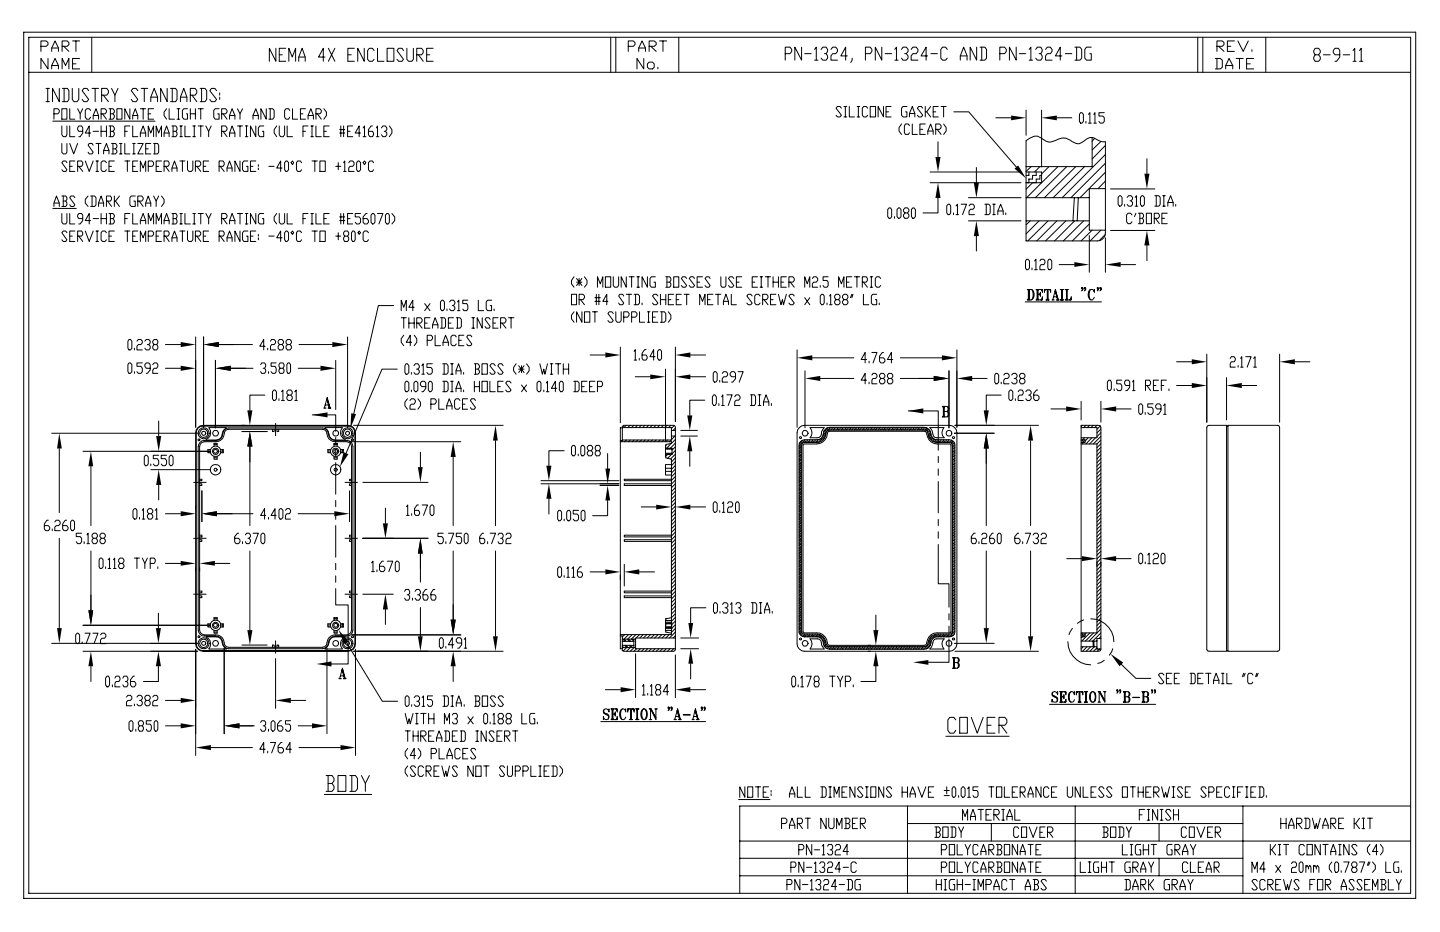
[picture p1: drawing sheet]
<svg xmlns="http://www.w3.org/2000/svg" width="432mm" height="279mm" viewBox="0 0 432 279" stroke-linecap="round" stroke-linejoin="round" font-family="sans-serif">
<g fill="none" stroke="#000" stroke-width=".3">
<path d="M7.1 9.7h417.4v259.6h-417.4zM8.6 11.2h414.4v256.6h-414.4zM12.3 13.9h1.6l.5-.5v-.6l-.5-.5h-1.6v3.1M14.4 17.5v3.2l-2.1-3.2v3.2M15.5 15.4v-1l1-2.1 1 2.1v1M15.5 19.6h2M15.5 14.4h2M18.6 13.9h1.6l.5-.5v-.6l-.5-.5h-1.6v3.1M19.1 13.9l1.6 1.5M21.8 19.1h1M21.8 12.3h2.1M22.8 12.3v3.1"/>
<path d="M23.9 17.5h-2.1v3.2h2.1M27.5 11.2v10.5M82.7 14.5v3.9l-1.9-3.9v3.9M83.7 16.4h1M85.7 14.5h-2v3.9h2M86.6 18.4v-3.9l1 2.6 1-2.6v3.9M89.6 18.4v-1.3l1-2.6 .9 2.6v1.3M89.6 17.1h1.9M97.5 17.1h-2l1.4-2.6v3.9M98.5 14.5l1.9 3.9M100.4 14.5l-1.9 3.9M104.3 16.4h1"/>
<path d="M106.3 14.5h-2v3.9h2M109.2 14.5v3.9l-1.9-3.9v3.9M112.2 15.2l-.5-.7h-1l-.5 .7v2.6l.5 .6h1l.5-.6M113.2 14.5v3.9h1.9M116.1 14.5h2v3.9h-2zM121 15.2l-.4-.7h-1.1l-.5 .7 2 2.6-.4 .6h-1.1l-.5-.6M122 14.5v3.3l.5 .6h1l.5-.6v-3.3M125 16.4h1.4l.5-.7v-.5l-.5-.7h-1.4v3.9M125.5 16.4l1.4 2M127.9 16.4h1M129.9 14.5h-2v3.9h2M183.1 11.2v10.5"/>
<path d="M184.7 11.2v10.5M188.4 13.9h1.5l.5-.5v-.6l-.5-.5h-1.5v3.1M191.5 15.4v-1l1-2.1 1 2.1v1M191.5 14.4h2M193 17.5v3.2l-2-3.2v3.2M194.6 18.6h1.1l.5 .5v1.1l-.5 .5h-1.1l-.5-.5v-1.1zM194.6 13.9h1.6l.6-.5v-.6l-.6-.5h-1.6v3.1M195.2 13.9l1.6 1.5M197.8 12.3h2.1M198.8 12.3v3.1M203.5 11.2v10.5M235.5 16.1h1.4l.5-.7v-.6l-.5-.7h-1.4v3.9"/>
<path d="M240.4 14.1v3.9l-2.1-3.9v3.9M241.3 16.1h1.9M244.3 14.8l.5-.7v3.9M244.3 18h1M246.2 14.8l.5-.7h1l.5 .7v.6l-.5 .7h-.5M247.7 16.1l.5 .7v.6l-.5 .6h-1l-.5-.6M249.2 14.8l.5-.7h.9l.5 .7v.6l-.5 .7h-.9l-.5 .7v1.2h1.9M254.1 16.8h-2l1.5-2.7v3.9M255.5 17.4v.6l-.4 .7M259.5 16.1h1.4l.6-.7v-.6l-.6-.7h-1.4v3.9M264.4 14.1v3.9l-1.9-3.9v3.9M265.4 16.1h2"/>
<path d="M268.3 14.8l.5-.7v3.9M268.3 18h1M270.3 14.8l.5-.7h1l.5 .7v.6l-.5 .7h-.5M271.8 16.1l.5 .7v.6l-.5 .6h-1l-.5-.6M273.2 14.8l.5-.7h1l.6 .7v.6l-.6 .7h-1l-.5 .7v1.2h2.1M278.1 16.8h-1.9l1.5-2.7v3.9M279.1 16.1h2M284.1 14.8l-.6-.7h-.9l-.5 .7v2.6l.5 .6h.9l.6-.6M288 18v-1.2l1-2.7 1 2.7v1.2M288 16.8h2M292.9 14.1v3.9l-2-3.9v3.9M293.9 14.1h1.4l.5 .7v2.6l-.5 .6h-1.4"/>
<path d="M294.4 14.1v3.9M299.8 16.1h1.4l.6-.7v-.6l-.6-.7h-1.4v3.9M304.7 14.1v3.9l-2-3.9v3.9M305.6 16.1h2M308.6 14.8l.5-.7v3.9M308.6 18h1M310.6 14.8l.5-.7h1l.4 .7v.6l-.4 .7h-.5M312.1 16.1l.4 .7v.6l-.4 .6h-1l-.5-.6M313.5 14.8l.5-.7h1l.5 .7v.6l-.5 .7h-1l-.5 .7v1.2h2M318.4 16.8h-1.9l1.4-2.7v3.9M319.4 16.1h2M322.3 14.1h1.5l.6 .7v2.6l-.6 .6h-1.5"/>
<path d="M322.8 14.1v3.9M327.2 14.1h-1.4l-.5 .7v2.6l.5 .6h1.4v-1.9h-.4M359.2 11.2v10.5M360.7 11.2v10.5M364.4 17.5h1.5l.6 .5v2.2l-.6 .5h-1.5M364.9 13.9h1.6l.5-.5v-.6l-.5-.5h-1.6v3.1M364.9 17.5v3.2M365.4 13.9l1.6 1.5M367.5 19.6h2.2M368 13.9h1.1M370.2 12.3h-2.2v3.1h2.2M370.7 17.5h2.1"/>
<path d="M371.2 12.3l1.6 3.1 1.5-3.1M371.7 17.5v3.2M373.8 19.1h1.1M375.4 14.9v.5M375.9 17.5h-2.1v3.2h2.1M379.6 11.2v10.5M394.4 16.4l-.4-.7v-.5l.4-.7h1l.5 .7v.5l-.5 .7h-1l-.4 .7v.7l.4 .6h1l.5-.6v-.7l-.5-.7M396.8 16.4h2.1M401.7 16.4h-1.4l-.5-.7v-.5l.5-.7h1l.4 .7v1.9l-.9 1.3h-.5M402.8 16.4h1.9M405.7 15.2l.5-.7v3.9M405.7 18.4h1"/>
<path d="M407.7 15.2l.5-.7v3.9M407.7 18.4h1M8.6 21.7h414.4M13.8 26.5h1M13.8 30.5h1M14.3 26.5v4M15.5 20.7v-1.1l1-2.1 1 2.1v1.1M15.8 36.3h30.7M16.2 34.1h1.2l.4-.5v-.5l-.4-.5h-1.2v3.1M17.8 26.5v4l-2.1-4v4M18.5 32.6h1.6v3.1h-1.6zM18.5 37.8v2.6l.5 .6h.7l.4-.6v-2.6"/>
<path d="M18.6 20.7v-3.2l1 2.1 1.1-2.1v3.2M18.7 26.5h1.5l.5 .7v2.6l-.5 .7h-1.5M19.2 26.5v4M20.9 32.6v3.1h1.5M20.9 37.8v3.2h1.5M21.7 26.5v3.3l.5 .7h.9l.5-.7v-3.3M23.3 32.6l.7 1.5v1.6M24.8 39.4h-1.2l-.3-.5 .3-1.1h.9l.3 .6v1.5l-.8 1.1h-.4M24.8 32.6l-.8 1.5M26.6 27.2l-.5-.7h-1l-.5 .7 2 2.6-.5 .7h-1l-.5-.7M27.2 33.1l-.4-.5h-.8l-.4 .5v2l.4 .6h.8l.4-.6M27.2 39.9h-1.6l1.2-2.1v3.2"/>
<path d="M27.6 26.5h1.9M27.9 35.7v-1.1l.9-2 .7 2v1.1M27.9 34.6h1.6M27.9 39.4h1.6M28.5 26.5v4M30.3 34.1h1.2l.4-.5v-.5l-.4-.5h-1.2v3.1M30.3 37.8v3.2M30.3 39.4h1.6M30.5 28.5h1.5l.5-.6v-.7l-.5-.7h-1.5v4M30.7 34.1l1.2 1.6M31 28.5l1.5 2M31.9 37.8v3.2"/>
<path d="M32.7 32.6h1.2l.4 .5v.5l-.4 .5M32.7 37.8h1.2l.4 .6v.5l-.4 .5M33.1 34.1h.8l.4 .5v.5l-.4 .6h-1.2M33.1 39.4h.8l.4 .5v.5l-.4 .6h-1.2M33.1 32.6v3.1M33.1 37.8v3.2M33.4 26.5l1.1 2v2M35.1 32.6h1.5v3.1h-1.5zM35.4 26.5l-.9 2M37.4 39.4h.8M38.9 32.6v3.1l-1.5-3.1v3.1M38.9 37.8h-1.5v3.2"/>
<path d="M39.8 35.7v-1.1l.8-2 .7 2v1.1M39.8 37.8v3.2h1.5M39.8 34.6h1.5M41.3 27.2l-.5-.7h-.9l-.5 .7 1.9 2.6-.5 .7h-.9l-.5-.7M42.1 32.6h1.6M42.1 39.9h1.6M42.3 26.5h2M42.9 32.6v3.1M43.3 26.5v4M44.4 34.1h.8M45.2 30.5v-1.4l1-2.6 1 2.6v1.4M45.2 29.1h2"/>
<path d="M46.1 32.6h-1.7v3.1h1.7M49.2 39.9h1.5M50 32.6l-.8 1v1l.8 1.1M50.1 26.5v4l-1.9-4v4M50.7 32.6v3.1h1.6M51.1 26.5h1.6l.4 .7v2.6l-.4 .7h-1.6M51.6 37.8h1.1l.4 .6v.5l-.4 .5M51.6 26.5v4M51.9 39.4h.8l.4 .5v.5l-.4 .6h-1.1M51.9 37.8v3.2M53.1 32.6h.8M53.1 35.7h.8"/>
<path d="M53.5 32.6v3.1M53.9 37.8h.8M54.1 30.5v-1.4l1-2.6 .9 2.6v1.4M54.1 29.1h1.9M54.3 37.8v3.2M55.5 37.8v3.2h1.6M56.2 32.6h-1.1l-.4 .5v2l.4 .6h1.1v-1.6h-.3M57.1 28.5h1.4l.5-.6v-.7l-.5-.7h-1.4v4M57.1 34.1h1.5M57.1 32.6v3.1M57.6 28.5l1.4 2M57.8 37.8h.8"/>
<path d="M58.3 37.8v3.2M58.6 32.6v3.1M59.4 32.6h1.6M59.4 37.8h1.6M60 26.5h1.5l.5 .7v2.6l-.5 .7h-1.5M60.2 32.6v3.1M60.2 37.8v3.2M60.5 26.5v4M61.7 37.8l.9 1.6v1.6M63.3 37.8l-.7 1.6M64.9 27.2l-.5-.7h-1l-.5 .7 2 2.6-.5 .7h-1l-.5-.7M65.7 32.6h-1.2l-.4 .5v2l.4 .6h1.2v-1.6h-.4"/>
<path d="M65.9 27.9v.6M65.9 29.1v.7M66.5 34.1h1.1l.5-.5v-.5l-.5-.5h-1.1v3.1M66.5 39.4h1.1l.5-.5v-.5l-.5-.6h-1.1v3.2M66.9 34.1l1.2 1.6M66.9 39.4l1.2 1.6M68.8 35.7v-1.1l.8-2 .8 2v1.1M68.8 34.6h1.6M68.8 39.9h1.6M71.2 32.6l.8 1.5v1.6M71.2 37.8h1.5M72 37.8v3.2"/>
<path d="M72.7 32.6l-.7 1.5M73.6 37.8h.7M73.9 37.8v3.2M75.9 35.7v-1.1l.8-2 .8 2v1.1M75.9 34.6h1.6M76.7 37.8v3.2l-1.6-3.2v3.2M79.1 37.8h-1.2l-.4 .6v2l.4 .6h1.2v-1.6h-.4M79.8 32.6v3.1l-1.6-3.1v3.1M80.6 32.6h1.2l.4 .5v2l-.4 .6h-1.2M81 32.6v3.1M83 37.8l-.8 1.1v1l.8 1.1M83.7 37.8v2.6l.5 .6h.7l.4-.6v-2.6"/>
<path d="M86.1 37.8v3.2h1.6M86.9 33.1l-.4-.5h-.7l-.5 .5v2l.5 .6h.7l.4-.6M87.7 32.6v3.1h1.5M90.1 34.1h.7M90.8 39.4h.8M91.6 32.6h-1.5v3.1h1.5M92.4 35.7v-1.1l.8-2 .8 2v1.1M92.4 37.8h-1.6v3.2M92.4 34.6h1.6M93.2 37.8h.8M93.6 37.8v3.2M94.7 34.1h1.2l.5-.5v-.5l-.5-.5h-1.2v3.1"/>
<path d="M94.7 37.8v3.2h1.7M95.2 34.1l1.2 1.6M97.1 32.6l.8 1v1l-.8 1.1M97.1 39.4h.8M98.7 37.8h-1.6v3.2h1.6M101.9 39.9h1.5M101.9 38.9h1.5M102.2 37.8v3.2M103 37.8v3.2M104.2 39.4h.8M105.7 37.8h-1.5v3.2h1.5M108.1 39.9h-1.6l1.2-2.1v3.2"/>
<path d="M108.9 38.4l.4-.6v3.2M111.7 37.8h-.4l-.8 1.1v1.5l.4 .6h.8l.3-.6v-.5l-.3-.5h-1.2M112.9 38.4l.3-.6v3.2M114.4 38.4l.4-.6h.8l.4 .6v.5l-.4 .5h-.4M115.6 39.4l.4 .5v.5l-.4 .6h-.8l-.4-.6M116.8 37.8l.7 1.1v1l-.7 1.1M197.3 20.2v.5M252.3 32.4l-.4-.5h-.8l-.4 .5 1.6 2.1-.4 .6h-.8l-.4-.6M253.1 31.9h.8M253.1 35.1h.8M253.5 31.9v3.2M254.7 31.9v3.2h1.5"/>
<path d="M257 31.9h.8M257 35.1h.8M257.4 31.9v3.2M260.2 32.4l-.4-.5h-.8l-.4 .5v2.1l.4 .6h.8l.4-.6M260.9 31.9h1.7v3.2h-1.7zM264.9 31.9v3.2l-1.6-3.2v3.2M265.7 33.5h.7M267.2 31.9h-1.5v3.2h1.5M270.3 37.2l-.7 1.1v1l.7 1M271.9 31.9h-1.1l-.5 .5v2.1l.5 .6h1.1v-1.6h-.4M272.7 35.1v-1.1l.9-2.1 .7 2.1v1.1M272.7 37.7l-.3-.5h-.9l-.3 .5v2.1l.3 .5h.9l.3-.5"/>
<path d="M272.7 34h1.6M273.6 37.2v3.1h1.5M275.8 38.8h.9M276.7 32.4l-.4-.5h-.8l-.4 .5 1.6 2.1-.4 .6h-.8l-.4-.6M277.5 37.2h-1.7v3.1h1.7M277.5 31.9v3.2M277.9 33.5l1.2 1.6M278.2 39.3h1.6M279.1 31.9l-1.2 1.6h-.4M279.8 33.5h.8M280.6 38.8h1.2l.4-.5v-.6l-.4-.5h-1.2v3.1M281 38.8l1.2 1.5"/>
<path d="M281.3 31.9h-1.5v3.2h1.5M282.2 31.9h1.5M283 37.2l.7 1.1v1l-.7 1M283 31.9v3.2M286 33.5h4.5l14.3 16.6M298.6 35.3h4.6M307.7 33v7.6M312.3 33v17M316.9 35.3h4.5M324 33.8h.4l.5 .5v2.1l-.5 .5h-.4l-.3-.5v-2.1zM325.6 36.4v.5M326.4 34.3l.4-.5v3.1"/>
<path d="M326.4 36.9h.8M328 34.3l.3-.5v3.1M328 36.9h.8M331.1 33.8h-1.6v1h1.2l.4 .5v1.1l-.4 .5h-.8l-.4-.5M367.5 20.7v-1.1l1.1-2.1 1.1 2.1v1.1M18.5 58.8h1.2l.4 .5v.5l-.4 .5M18.5 43v2.6l.5 .5h.7l.4-.5v-2.6M19 58.8v3.1M20.1 48.8l-.4-.5h-.7l-.5 .5 1.6 2.1-.4 .5h-.7l-.5-.5M20.9 43l1.2 3.1 1.2-3.1M20.9 49.9h.8M22.4 59.3l-.3-.5h-.8l-.4 .5 1.5 2.1-.3 .5h-.8l-.4-.5"/>
<path d="M22.4 48.3h-1.5v3.1h1.5M23.3 49.9h1.2l.3-.5v-.6l-.3-.5h-1.2v3.1M23.6 49.9l1.2 1.5M25.6 48.3l1.2 3.1 1.1-3.1M26.4 58.8l-.8 1v1.1l.8 1M27.2 58.8h1.2l.4 .5v2.1l-.4 .5h-1.2M27.6 58.8v3.1M27.9 43.5l-.3-.5h-.8l-.4 .5 1.5 2.1-.3 .5h-.8l-.4-.5M28.8 51.4h.7M28.8 48.3h.7M28.8 43h1.5M29.1 48.3v3.1"/>
<path d="M29.5 43v3.1M31.1 46.1v-1l.8-2.1 .8 2.1v1M31.1 45.1h1.6M31.9 48.8l-.4-.5h-.8l-.4 .5v2.1l.4 .5h.8l.4-.5M32.7 49.9h.7M33.4 43h1.2l.5 .5v.6l-.5 .5M33.9 44.6h.7l.5 .5v.5l-.5 .5h-1.2M33.9 43v3.1M34.3 48.3h-1.6v3.1h1.6M34.3 58.8v3.1M35.8 58.8l-1.2 1.5h-.3M35.8 43h.8"/>
<path d="M35.8 46.1h.8M36.2 43v3.1M37.4 43v3.1h1.5M37.4 48.3h1.5M38.2 48.3v3.1M39.8 49.9h.8M39.8 43h.8M39.8 46.1h.8M40.1 43v3.1M40.6 58.8h-1.2l-.5 .5v2.1l.5 .5h1.2v-1.6h-.5M41.3 48.3h-1.5v3.1h1.5M41.3 43h1.6l-1.6 3.1h1.6"/>
<path d="M42.1 51.4v-3.1l.8 2.1 .8-2.1v3.1M42.1 41v-1.1l.8-2.1 .8 2.1v1.1M43.7 44.6h.7M44.4 49.9h1.2l.5-.5v-.6l-.5-.5h-1.2v3.1M44.4 41v-3.2l.8 2.1 .9-2.1v3.2M45.2 43h-1.5v3.1h1.5M46.1 58.8l.7 1.5v1.6M46.1 43h1.1l.4 .5v2.1l-.4 .5h-1.1M46.4 43v3.1M46.8 41v-3.2l.8 2.1 .8-2.1v3.2M46.8 49.9h.8M47.6 58.8l-.8 1.5"/>
<path d="M48.4 58.8l.8 1v1.1l-.8 1M48.4 48.3h-1.6v3.1h1.6M49.2 49.9h1.2l.3-.5v-.6l-.3-.5h-1.2v3.1M49.2 41v-1.1l.8-2.1 .7 2.1v1.1M49.6 49.9l1.1 1.5M51.6 51.4v-1l.7-2.1 .8 2.1v1M51.6 50.4h1.5M53.9 48.3h1.6M53.9 41h.8M54.7 48.3v3.1M56.2 48.3v2.6l.4 .5h.8l.4-.5v-2.6M57.8 41h.8"/>
<path d="M58.6 49.9h1.2l.4-.5v-.6l-.4-.5h-1.2v3.1M59 49.9l1.2 1.5M61 49.9h.7M62.6 48.3h-1.6v3.1h1.6M65.7 49.9h1.2l.3-.5v-.6l-.3-.5h-1.2v3.1M66 49.9l1.2 1.5M68.1 51.4v-1l.7-2.1 .8 2.1v1M68.1 50.4h1.5M68.8 41v-1.1l.8-2.1 .8 2.1v1.1M72 48.3v3.1l-1.6-3.1v3.1M73.6 41h.7M74.3 48.3h-1.1l-.5 .5v2.1l.5 .5h1.1v-1.5h-.4"/>
<path d="M75.1 49.9h.8M76.7 48.3h-1.6v3.1h1.6M77.5 49.4v.5M77.5 50.4v.5M80.6 49.9h1.6M84.6 50.4h-1.6l1.2-2.1v3.1M85.8 48.3h.3l.4 .5v2.1l-.4 .5h-.3l-.5-.5v-2.1zM87.7 48.3l.4 .5-.4 .6-.4-.6zM90.4 48.8l-.3-.5h-.9l-.3 .5v2.1l.3 .5h.9l.3-.5M93.2 41h.8M93.6 48.3h1.6M94.4 48.3v3.1"/>
<path d="M95.9 48.3h1.6v3.1h-1.6zM100.7 49.9h1.5M101.4 48.8v2.1M103 48.8l.4-.5v3.1M103 51.4h.8M104.6 48.8l.4-.5h.7l.5 .5v.6l-.5 .5h-.7l-.4 .5v1h1.6M107.4 48.3h.3l.4 .5v2.1l-.4 .5h-.3l-.5-.5v-2.1zM108.9 41h.8M109.3 48.3l.4 .5-.4 .6-.4-.6zM112 48.8l-.3-.5h-.8l-.4 .5v2.1l.4 .5h.8l.3-.5M112.9 41h.7M278.2 40.3v-1l.9-2.1 .7 2.1v1"/>
<path d="M278.9 54.8h27.3M278.9 51.6h27.3M281.3 59.4v4.4h-4.5M281.3 42.5v4.6M290.4 59.3h15.8M292.8 50.2v4.6M307.7 42.2a5.9 5.9 0 0 1 3.4-1.4l1.7 1a3 3 0 0 0 3.8 .3 3.7 3.7 0 0 1 5 .4l1.1 .5a2.14 2.14 0 0 0 2.2-.6 2.87 2.87 0 0 1 4.3-.4l.9 .4 1.4 .1v27.3a2.37 2.37 0 0 1-2.5 2.4h-21.3zM307.7 51.6h4.6v3.2h-4.6h.8v-1.1h1.1v-1.1h1.1v-1M307.7 59.3h18.9M308.5 51.6v1h-.8M309.2 50l-1.5 1.4M311.8 54.8h.5"/>
<path d="M311.8 50l-1.6 1.6M312.3 52.6h-.5v1.1h-1.1v1.1h-1.1l-1.9 1.9M314.5 50l-2.2 2.2M317.2 50l-9.4 9.3M319.9 50l-9.4 9.3M322.2 59.3l-.5 6.9M322.6 50l-9.4 9.3M323.3 59.3l-.3 6.9M325.2 50l-9.4 9.3M326.6 59.1l-.1 .2M327.5 41.2v8.8h-19.8M328.3 41.5l-.8 .8"/>
<path d="M330.1 42.4l-2.6 2.6M331.5 56.6h-4.9v12.4h4.9M331.5 43.6l-4 4.1M331.5 46.3l-13 13M331.5 48.9l-10.4 10.4M331.5 51.6l-7.7 7.7M331.5 54.3l-2.2 2.3M333 56.6h13.3M335.7 58.7h.3l.5 .5v2.1l-.5 .5h-.3l-.4-.5v-2.1zM338 59.2l.4-.5h.8l.4 .5v.5l-.4 .5h-.4M340.4 59.2l.4-.5v3.1M342.4 58.7h.3l.5 .5v2.1l-.5 .5h-.3l-.4-.5v-2.1z"/>
<path d="M343.9 47.6v4.5M346.3 58.7h1.2l.4 .5v2.1l-.4 .5h-1.2M346.7 58.7v3.1M348.7 58.7h.7M349 58.7v3.1M15.8 62.5h7.1M16.2 61.9v-1l.7-2.1 .9 2.1v1M16.2 60.9h1.6M18.5 64v2.6l.5 .5h.7l.4-.5v-2.6M19 60.3h.7l.4 1.1-.4 .5h-1.2M20.1 69.8l-.4-.5h-.7l-.5 .5 1.6 2.1-.4 .5h-.7l-.5-.5M20.9 64v3.1h1.5"/>
<path d="M20.9 70.8h.8M22.4 69.3h-1.5v3.1h1.5M23.3 70.8h1.2l.3-.5v-.5l-.3-.5h-1.2v3.1M23.6 70.8l1.2 1.6M24.8 65.5h-1.2l-.3-.5v-.5l.3-.5h.9l.3 .5v1.6l-.8 1h-.4M25.6 69.3l1.2 3.1 1.1-3.1M27.2 66.1h-1.6l1.2-2.1v3.1M27.9 65.5h1.6M28.8 72.4h.7M28.8 69.3h.7M29.1 69.3v3.1M29.5 61.9v-1l.8-2.1 .8 2.1v1"/>
<path d="M29.5 60.9h1.6M30.3 65.5h1.6M30.3 64v3.1M31.9 60.3h1.2l.3-.5v-.5l-.3-.5h-1.2v3.1M31.9 69.8l-.4-.5h-.8l-.4 .5v2.1l.4 .5h.8l.4-.5M31.9 64v3.1M32.3 60.3l1.1 1.6M32.7 64h1.2l.4 .5v.5l-.4 .5M32.7 70.8h.7M33.1 65.5h.8l.4 .6v.5l-.4 .5h-1.2M33.1 64v3.1M34.3 69.3h-1.6v3.1h1.6"/>
<path d="M34.6 60.3l1.2 1.6M37.4 69.3h1.5M37.4 65.5h.8M38.2 69.3v3.1M38.9 64h-1.5v3.1M39.8 64v3.1h1.5M39.8 70.8h.8M41.3 60.3h1.2l.4-.5v-.5l-.4-.5h-1.2v3.1M41.3 69.3h-1.5v3.1h1.5M41.7 60.3l1.2 1.6M42.1 72.4v-3.1l.8 2 .8-2v3.1M42.1 67.1v-1l.8-2.1 .8 2.1v1"/>
<path d="M42.1 66.1h1.6M43.7 61.9v-1l.7-2.1 .8 2.1v1M43.7 60.9h1.5M44.4 70.8h1.2l.5-.5v-.5l-.5-.5h-1.2v3.1M44.4 67.1v-3.1l.8 2.1 .9-2.1v3.1M46.8 67.1v-3.1l.8 2.1 .8-2.1v3.1M46.8 70.8h.8M48.4 69.3h-1.6v3.1h1.6M49.2 70.8h1.2l.3-.5v-.5l-.3-.5h-1.2v3.1M49.2 67.1v-1l.8-2.1 .7 2.1v1M49.2 66.1h1.5M49.6 70.8l1.1 1.6"/>
<path d="M51.6 72.4v-1.1l.7-2 .8 2v1.1M51.6 64h1.1l.4 .5v.5l-.4 .5M51.6 71.3h1.5M51.9 65.5h.8l.4 1.1-.4 .5h-1.1M51.9 64v3.1M53.9 69.3h1.6M53.9 64h.8M53.9 67.1h.8M54.3 64v3.1M54.7 69.3v3.1M55.5 64v3.1h1.6M56.2 69.3v2.6l.4 .5h.8l.4-.5v-2.6"/>
<path d="M57.8 64h.8M57.8 67.1h.8M58.3 64v3.1M58.6 70.8h1.2l.4-.5v-.5l-.4-.5h-1.2v3.1M59 70.8l1.2 1.6M59.4 64h1.6M60.2 64v3.1M61 70.8h.7M61.7 64l.9 1.5v1.6M62.6 69.3h-1.6v3.1h1.6M63.3 64l-.7 1.5M65.7 70.8h1.2l.3-.5v-.5l-.3-.5h-1.2v3.1"/>
<path d="M66 70.8l1.2 1.6M66.5 65.5h1.1l.5-.5v-.5l-.5-.5h-1.1v3.1M66.9 65.5l1.2 1.6M68.1 72.4v-1.1l.7-2 .8 2v1.1M68.1 71.3h1.5M68.8 67.1v-1l.8-2.1 .8 2.1v1M68.8 66.1h1.6M71.2 64h1.5M72 69.3v3.1l-1.6-3.1v3.1M72 64v3.1M73.6 64h.7M73.6 67.1h.7"/>
<path d="M73.9 64v3.1M74.3 69.3h-1.1l-.5 .5v2.1l.5 .5h1.1v-1.6h-.4M75.1 70.8h.8M76.7 69.3h-1.6v3.1h1.6M76.7 64v3.1l-1.6-3.1v3.1M77.5 70.3v.5M77.5 71.3v.6M79.1 64h-1.2l-.4 .5v2.1l.4 .5h1.2v-1.6h-.4M80.6 70.8h1.6M83 64l-.8 1v1.1l.8 1M83.7 64v2.6l.5 .5h.7l.4-.5v-2.6M84.6 71.3h-1.6l1.2-2v3.1"/>
<path d="M85.8 69.3h.3l.4 .5v2.1l-.4 .5h-.3l-.5-.5v-2.1zM86.1 64v3.1h1.6M87.7 69.3l.4 .5-.4 .5-.4-.5zM90.4 69.8l-.3-.5h-.9l-.3 .5v2.1l.3 .5h.9l.3-.5M90.8 65.5h.8M92.4 64h-1.6v3.1M93.2 64h.8M93.2 67.1h.8M93.6 69.3h1.6M93.6 64v3.1M94.4 69.3v3.1M94.7 64v3.1h1.7"/>
<path d="M95.9 69.3h1.6v3.1h-1.6zM97.1 65.5h.8M98.7 64h-1.6v3.1h1.6M100.7 70.8h1.5M101.4 69.8v2.1M101.9 66.1h1.5M101.9 65h1.5M102.2 64v3.1M103 64v3.1M103.4 70.8l-.4-.5v-.5l.4-.5h.8l.4 .5v.5l-.4 .5h-.8l-.4 .5v.6l.4 .5h.8l.4-.5v-.6l-.4-.5M104.2 65.5h.8M105.7 69.3h.5l.3 .5v2.1l-.3 .5h-.5l-.3-.5v-2.1z"/>
<path d="M105.7 64h-1.5v3.1h1.5M107.7 69.3l.4 .5-.4 .5-.3-.5zM108.1 64h-1.6v1h1.2l.4 .5v1.1l-.4 .5h-.8l-.4-.5M110.1 64h-.4l-.8 1v1.6l.4 .5h.8l.4-.5v-.5l-.4-.6h-1.2M110.5 69.8l-.4-.5h-.8l-.4 .5v2.1l.4 .5h.8l.4-.5M111.7 64h.3l.4 .5v2.1l-.4 .5h-.3l-.4-.5v-2.1zM113.2 64h1.6l-1.2 3.1M116 64h.4l.4 .5v2.1l-.4 .5h-.4l-.4-.5v-2.1zM117.5 64l.9 1v1.1l-.9 1M266.6 62.3h.4l.4 .5v2.1l-.4 .5h-.4l-.4-.5v-2.1zM268.2 64.9v.5M269.4 62.3h.3l.5 .5v2.1l-.5 .5h-.3l-.4-.5v-2.1z"/>
<path d="M271.4 63.8l-.5-.5v-.5l.5-.5h.7l.4 .5v.5l-.4 .5h-.7l-.5 .6v.5l.5 .5h.7l.4-.5v-.5l-.4-.6M273.7 62.3h.4l.4 .5v2.1l-.4 .5h-.4l-.4-.5v-2.1zM284.3 61.2h.4l.4 .5v2.1l-.4 .5h-.4l-.4-.5v-2.1zM285.9 63.8v.5M286.7 61.7l.4-.5v3.1M286.7 64.3h.7M288.2 61.2h1.6l-1.2 3.1M290.4 66.2h15.8M290.6 61.7l.4-.5h.8l.4 .5v.5l-.4 .5h-.8l-.4 .5v1.1h1.6M292.8 70.8v4.5M295.3 61.2h1.2l.4 .5v2.1l-.4 .5h-1.2M295.7 61.2v3.1"/>
<path d="M297.7 64.3h.7M297.7 61.2h.7M298 61.2v3.1M299.2 64.3v-1.1l.9-2 .7 2v1.1M299.2 63.2h1.6M301.6 63.8v.5M307.7 66.2h18.9M307.8 77.7h.5l.4 .5v2.1l-.4 .6h-.5l-.3-.6v-2.1zM308.9 66.2l-1.2 1.2M310.2 78.2l.4-.5v3.2M311.6 66.2l-3.9 3.9M311.8 78.2l.4-.5h.8l.4 .5-.4 1.1h-.8l-.4 .5v1.1h1.6"/>
<path d="M314.3 66.2l-6.1 6M314.5 77.7h.5l.4 .5v2.1l-.4 .6h-.5l-.3-.6v-2.1zM316.9 66.2l-6 6M317.6 79.3h4.6M319.6 66.2l-6.1 6M322.2 66.2l-6 6M325 66.2l-6.1 6M326.6 70.6v11M326.6 67.1l-5 5.1M327.5 69l-3.3 3.2M330.1 69l-3.2 3.2M331.4 70.4l-1.8 1.7"/>
<path d="M331.5 71.3v10.3M333 69.1h13.3M336 79.3h4.5M337.2 61.3v.5M339.2 60.2l.4 .5v.6l-.4 .5h-.8l-.4-.5M339.4 64.4l-.4-.5h-.8l-.4 .5v2.1l.4 .6h.8l.4-.6M340.4 61.8h.8M340.6 63.9l-.4 1M341.4 63.9h1.2l.3 .5v.5l-.3 .5M341.8 65.4h.8l.3 .6v.5l-.3 .6h-1.2M341.8 63.9v3.2M343.7 63.9h1.6v3.2h-1.6z"/>
<path d="M343.9 73.6v4.5M346.1 65.4h1.2l.3-.5v-.5l-.3-.5h-1.2v3.2M346.5 65.4l1.1 1.7M348.4 65.4h.8M348.7 61.8h.7M350 63.9h-1.6v3.2h1.6M350.2 61.8v-1.1l.8-2 .8 2v1.1M350.2 60.7h1.6M352.6 61.3v.5M118 91.6h-4.5l-7.4 32.4M120.3 93.1v-3.1l.8 2.1 .7-2.1v3.1M120.3 95.2h1.5"/>
<path d="M121.1 95.2v3.2M122.6 95.2v3.2M122.6 96.9h1.6M124.2 92.1h-1.6l1.2-2.1v3.1M124.2 95.2v3.2M125 96.9h1.2l.4-.6v-.5l-.4-.6h-1.2v3.2M125.4 96.9l1.2 1.5M127.3 91l1.6 2.1M127.3 96.9h.8M128.9 95.2h-1.6v3.2h1.6M128.9 91l-1.6 2.1M129.7 98.4v-1l.8-2.2 .8 2.2v1"/>
<path d="M129.7 97.4h1.6M132.1 95.2h1.2l.3 .6v2.1l-.3 .5h-1.2M132.5 90h.3l.5 .5v2.1l-.5 .5h-.3l-.4-.5v-2.1zM132.5 95.2v3.2M134 92.6v.5M134.5 96.9h.7M134.8 90.5l.4-.5h.8l.4 .5v.5l-.4 .6h-.4M136 91.6l.4 .5v.5l-.4 .5h-.8l-.4-.5M136 95.2h-1.5v3.2h1.5M136.8 95.2h1.1l.4 .6v2.1l-.4 .5h-1.1M137.2 90.5l.4-.5v3.1M137.2 93.1h.7"/>
<path d="M137.2 95.2v3.2M140.3 90h-1.5v1h1.2l.3 .6v1l-.3 .5h-.9l-.3-.5M141.5 95.2h.8M141.5 98.4h.8M141.9 95.2v3.2M143.4 90v3.1h1.6M144.6 95.2v3.2l-1.5-3.2v3.2M147 95.8l-.4-.6h-.8l-.3 .6 1.5 2.1-.4 .5h-.8l-.3-.5M147.4 90h-1.2l-.4 .5v2.1l.4 .5h1.2v-1.5h-.4M147.8 96.9h.8M148.2 92.6v.5M149.4 95.2h-1.6v3.2h1.6"/>
<path d="M150.1 96.9h1.2l.4-.6v-.5l-.4-.6h-1.2v3.2M150.5 96.9l1.2 1.5M152.5 95.2h1.6M153.2 95.2v3.2M171.4 88.2h1.5v3.2h-1.5zM172.1 83l-.7 1.1v1l.7 1M172.1 93.5l-.7 1v1.1l.7 1M172.9 84.6h1.6M172.9 83.5l1.6 2.1M173.7 89.8h1.1l.5-.6v-.5l-.5-.5h-1.1v3.2M173.7 83.5v2.1M174.1 89.8l1.2 1.6"/>
<path d="M174.5 93.5v3.1l-1.6-3.1v3.1M174.5 83.5l-1.6 2.1M175.3 83l.7 1.1v1l-.7 1M175.3 93.5h1.6v3.1h-1.6zM177.6 93.5h1.6M178.4 90.3h1.6M178.4 89.2h1.6M178.4 93.5v3.1M178.8 88.2v3.2M179.2 86.1v-3.1l.8 2.1 .8-2.1v3.1M179.6 88.2v3.2M181.5 83h1.6v3.1h-1.6z"/>
<path d="M182.3 90.3h-1.5l1.1-2.1v3.2M183.9 83v2.6l.4 .5h.8l.4-.5v-2.6M183.9 94l-.4-.5h-.8l-.4 .5 1.6 2.1-.4 .5h-.8l-.4-.5M184.7 93.5v2.6l.4 .5h.7l.5-.5v-2.6M187 88.7l-.3-.5h-.9l-.3 .5 1.5 2.1-.3 .6h-.9l-.3-.6M187 95.1h1.2l.4-.6v-.5l-.4-.5h-1.2v3.1M187.8 83v3.1l-1.5-3.1v3.1M187.8 88.2h1.6M188.6 83h1.6M188.6 88.2v3.2M189.4 95.1h1.2l.4-.6v-.5l-.4-.5h-1.2v3.1M189.4 83v3.1"/>
<path d="M190.2 88.2h1.1l.5 .5v2.1l-.5 .6h-1.1M190.6 88.2v3.2M191 83h.8M191 86.1h.8M191.3 83v3.1M191.8 93.5v3.1h1.5M192.5 90.8v.6M194.1 83v3.1l-1.6-3.1v3.1M194.1 93.5h.8M194.1 96.6h.8M194.5 93.5v3.1M195.7 95.1h.8"/>
<path d="M196.5 83h-1.2l-.4 .5v2.1l.4 .5h1.2v-1.5h-.4M197.3 88.7l-.5-.5h-.7l-.4 .5 1.6 2.1-.5 .6h-.7l-.4-.6M197.3 93.5h-1.6v3.1h1.6M198 93.5h1.2l.4 .5v2.1l-.4 .5h-1.2M198 88.2v3.2M198 89.8h1.6M198.5 93.5v3.1M199.6 83h1.2l.4 .5v.6l-.4 .5M199.6 88.2v3.2M200 84.6h.8l.4 .5v.5l-.4 .5h-1.2M200 83v3.1M200.4 93.5l.8 1v1.1l-.8 1"/>
<path d="M200.4 89.8h.8M202 83h1.5v3.1h-1.5zM202 88.2h-1.6v3.2h1.6M202.8 89.8h.7M204.3 88.2h-1.5v3.2h1.5M205.1 88.2h1.6M205.9 83.5l-.4-.5h-.8l-.4 .5 1.6 2.1-.4 .5h-.8l-.4-.5M205.9 88.2v3.2M208.3 83.5l-.4-.5h-.8l-.4 .5 1.6 2.1-.4 .5h-.8l-.4-.5M209 84.6h.8M209.8 91.4v-3.2l.9 2.1 .7-2.1v3.2M210.7 83h-1.7v3.1h1.7"/>
<path d="M212.2 89.8h.7M212.9 83.5l-.3-.5h-.8l-.4 .5 1.5 2.1-.3 .5h-.8l-.4-.5M213.8 88.2h-1.6v3.2h1.6M214.5 88.2h1.7M215.3 88.2v3.2M216.2 83v2.6l.3 .5h.8l.4-.5v-2.6M216.9 91.4v-1.1l.8-2.1 .7 2.1v1.1M216.9 90.3h1.5M219.3 88.2v3.2h1.5M220 83.5l-.4-.5h-.7l-.5 .5 1.6 2.1-.4 .5h-.7l-.5-.5M220.8 84.6h.9M222.4 83h-1.6v3.1h1.6"/>
<path d="M225.6 88.7l-.5-.5h-.7l-.5 .5 1.7 2.1-.5 .6h-.7l-.5-.6M225.6 84.6h.7M227.2 83h-1.6v3.1h1.6M227.9 88.7l-.4-.5h-.8l-.4 .5v2.1l.4 .6h.8l.4-.6M227.9 83h.8M227.9 86.1h.8M228.3 83v3.1M228.7 89.8h1.2l.4-.6v-.5l-.4-.5h-1.2v3.2M229.1 89.8l1.2 1.6M229.4 83h1.7M230.3 83v3.1M231.1 89.8h.7"/>
<path d="M231.8 84.6h1.6M231.8 83v3.1M232.7 88.2h-1.6v3.2h1.6M233.4 88.2l.8 3.2 .4-1.6 .3 1.6 .9-3.2M233.4 83v3.1M234.2 84.6h.7M235.8 83h-1.6v3.1h1.6M236.6 84.6h1.1l.5-.5v-.6l-.5-.5h-1.1v3.1M237 84.6l1.2 1.5M238.2 88.7l-.5-.5h-.7l-.4 .5 1.6 2.1-.5 .6h-.7l-.4-.6M241.3 86.1v-3.1l.8 2.1 .7-2.1v3.1M241.3 89.2l1.5 2.2"/>
<path d="M242.8 89.2l-1.5 2.2M243.6 83.5l.4-.5h.8l.4 .5v.6l-.4 .5h-.8l-.4 .5v1h1.6M246 85.6v.5M246.4 88.2h.4l.3 .5v2.1l-.3 .6h-.4l-.4-.6v-2.1zM248 90.8v.6M248.3 83h-1.5v1.1h1.2l.3 .5v1l-.3 .5h-.9l-.3-.5M248.8 88.7l.3-.5v3.2M248.8 91.4h.7M250.7 89.8l-.4-.6v-.5l.4-.5h.8l.4 .5v.5l-.4 .6h-.8l-.4 .5v.5l.4 .6h.8l.4-.6v-.5l-.4-.5M251.5 86.1v-3.1l.8 2.1 .8-2.1v3.1M253.1 89.8l-.5-.6v-.5l.5-.5h.7l.5 .5v.5l-.5 .6h-.7l-.5 .5v.5l.5 .6h.7l.5-.6v-.5l-.5-.5M253.8 84.6h.8"/>
<path d="M255.4 83h-1.6v3.1h1.6M255.4 88.2l-.4 1M255.8 88.2l-.4 1M256.2 83h1.6M257 83v3.1M258.6 84.6h1.2l.3-.5v-.6l-.3-.5h-1.2v3.1M258.9 88.2v3.2h1.6M258.9 84.6l1.2 1.5M260.9 83h.8M260.9 86.1h.8M261.3 83v3.1M262.9 88.2h-1.2l-.4 .5v2.1l.4 .6h1.2v-1.6h-.4"/>
<path d="M263.7 90.8v.6M264.1 83.5l-.4-.5h-.8l-.4 .5v2.1l.4 .5h.8l.4-.5M307.4 90.5h22.9M308 86.8h1.2a1.83 1.83 0 0 1 0 3.1h-1.2M308.1 86.8l.3 .1M308.3 86.8l.1 .2M308.4 86.8v3.1M308.4 89.7l-.3 .2M308.4 89.6l-.1 .3M308.5 86.9v2.8M308.6 86.8v3.1M308.6 89.6l.1 .3"/>
<path d="M308.6 89.7l.3 .2M308.7 86.8l-.1 .2M308.9 86.8l-.3 .1M309.2 86.8a2.28 2.28 0 0 1 0 3.1M309.5 80.3v.6M309.7 87.2a2.2 2.2 0 0 1 0 2.2M310.2 80.9h.9M310.6 86.8h2v.8l-.2-.8M310.6 89.9h2v-.9l-.2 .9M310.8 86.8l.2 .1M310.9 86.8l.1 .2M311 86.8v3.1"/>
<path d="M311 89.7l-.2 .2M311 89.6l-.1 .3M311.1 86.9v2.8M311.2 88.2h.8M311.2 86.8v3.1M311.2 89.6l.2 .3M311.2 89.7l.3 .2M311.4 86.8l-.2 .2M311.5 86.8l-.3 .1M312 87.6v1.2l-.2-.6zM312 88l-.3 .2 .3 .4M312 88.1l-.5 .1 .5 .2"/>
<path d="M312 86.8l.6 .1M312.3 86.8l.3 .2M312.3 86.8l.3 .4M312.6 89.7l-.6 .2M312.6 89.6l-.3 .3M312.6 89.4l-.3 .5M313.3 86.8l-.1 .8v-.8h1.8v.8v-.8M313.4 86.8l-.2 .4M313.5 86.8l-.3 .2M313.6 89.9h1M313.8 86.8l-.6 .1M314 86.8v3.1"/>
<path d="M314 89.7l-.2 .2M314 89.6l-.1 .3M314.1 86.9v2.8M314.3 86.8v3.1M314.3 89.6l.1 .3M314.3 89.7l.2 .2M314.5 86.8l.5 .1M314.7 86.8l.3 .2M314.9 86.8l.1 .4M315.5 89.9h.6M315.6 89.9l.1-.2 .2 .2M315.7 89.7l.8-2.9 .8 3.1"/>
<path d="M315.9 89h1.1M316.4 87.2l.8 2.7M316.5 87.2l.7 2.7M316.7 89.9h.9M317.2 89.7l-.3 .2M317.2 89.6l-.2 .3M317.2 89.6l.3 .3M317.9 89.9h1M317.9 86.8h1M318.1 86.8l.2 .1M318.2 86.8l.1 .2M318.3 86.8v3.1"/>
<path d="M318.3 89.7l-.2 .2M318.3 89.6l-.1 .3M318.4 86.9v2.8M318.5 86.8v3.1M318.5 89.6l.2 .3M318.5 89.7l.3 .2M318.7 86.8l-.2 .2M318.8 86.8l-.3 .1M319.4 89.9h1.8v-.9l-.1 .9M319.4 86.8h1M319.5 86.8l.3 .1M319.6 86.8l.2 .2"/>
<path d="M319.8 86.8v3.1M319.8 89.7l-.3 .2M319.8 89.6l-.2 .3M319.9 86.9v2.8M320 86.8v3.1M320 89.6l.1 .3M320 89.7l.2 .2M320.1 86.8l-.1 .2M320.2 86.8l-.2 .1M321.2 89.7l-.6 .2M321.2 89.6l-.4 .3M321.2 89.4l-.2 .5"/>
<path d="M324.4 86.3l.1 .1zM324.5 87l.2-.6-.3 .2-.1-.2 .1-.2 .3 .1v.5l-.4 .4M324.5 86.6l.2 .2M325.3 86.3l.1 .1zM325.4 87l.1-.6-.2 .2-.2-.2 .2-.2 .2 .1v.5l-.4 .4M325.4 86.6l.1 .2M326.7 87.2l-.2 .8 .2 1.4M327.2 86.8a2.28 2.28 0 0 0 0 3.1M328 87.2l.2-.4v.8a.85 .85 0 0 0-.7-.8 .85 .85 0 0 0-.9 .4 1.99 1.99 0 0 0 .6 2.7h.4l.6-.7M329.1 86.3l.1 .1zM329.2 87l.2-.6-.3 .2v-.4l.3 .1v.5l-.4 .4M329.2 86.6l.2 .2"/>
<path d="M329.9 86.3l.1 .1zM330 87l.2-.6-.3 .2-.1-.2 .1-.2 .3 .1v.5l-.4 .4M330 86.6l.2 .2M38.7 101.8h.4l.4 .5v2.1l-.4 .5h-.4l-.3-.5v-2.1zM38.7 108.8h.4l.4 .5v2.1l-.4 .5h-.4l-.3-.5v-2.1zM40.3 104.4v.5M40.3 111.4v.5M41.1 102.3l.4-.5h.7l.5 .5v.5l-.5 .5h-.7l-.4 .5v1.1h1.6M42.7 108.8h-1.6v1h1.1l.5 .6v1l-.5 .5h-.7l-.4-.5M43.4 102.3l.5-.5h.7l.4 .5v.5l-.4 .5h-.4M44.6 103.3l.4 .5v.6l-.4 .5h-.7l-.5-.5M45 110.4h-1.1l-.5-.6v-.5l.5-.5h.7l.4 .5v1.6l-.8 1h-.3"/>
<path d="M45.8 109.3l.4-.5h.8l.3 .5-.3 1.1h-.8l-.4 .5v1h1.5M46.2 103.3l-.4-.5v-.5l.4-.5h.8l.3 .5v.5l-.3 .5h-.8l-.4 .5v.6l.4 .5h.8l.3-.5v-.6l-.3-.5M49.6 103.3h4.6M49.6 110.4h4.6M58.7 101v27.1M61 101v27.3M64.6 108v20.3M65.6 103.3h10.1M69.2 110.4h6.7M78.1 109.3l.4-.5h.8l.4 .5v.5l-.4 .6h-.4M79.3 110.4l.4 .5v.5l-.4 .5h-.8l-.4-.5M79.4 118.4h-4.5v4.6"/>
<path d="M79.5 103.8h-1.6l1.2-2v3.1M80.3 104.4v.5M80.5 111.4v.5M81.1 102.3l.3-.5h.8l.4 .5v.5l-.4 .5h-.8l-.3 .5v1.1h1.5M82.1 116.9h.4l.4 .5v2.1l-.4 .6h-.4l-.4-.6v-2.1zM82.8 108.8h-1.5v1h1.2l.3 .6v1l-.3 .5h-.8l-.4-.5M83.7 119.5v.6M83.8 103.3l-.4-.5v-.5l.4-.5h.8l.4 .5v.5l-.4 .5h-.8l-.4 .5v.6l.4 .5h.8l.4-.5v-.6l-.4-.5M84 110.4l-.3-.6v-.5l.3-.5h.8l.4 .5-.4 1.1h-.8l-.3 .5v.5l.3 .5h.8l.4-.5v-.5l-.4-.5M84.4 117.4l.4-.5v3.2M86.2 103.3l-.4-.5v-.5l.4-.5h.8l.4 .5v.5l-.4 .5h-.8l-.4 .5v.6l.4 .5h.8l.4-.5v-.6l-.4-.5M86.4 108.8h.4l.3 .5v2.1l-.3 .5h-.4l-.4-.5v-2.1z"/>
<path d="M86.4 118.4l-.4-.5v-.5l.4-.5h.8l.4 .5v.5l-.4 .5h-.8l-.4 .6v.5l.4 .6h.8l.4-.6v-.5l-.4-.6M88.4 117.4l.4-.5v3.2M89.4 110.4h6.7M89.7 103.3h10M98 119.6l.7 2.7M98.1 119.6l.8 2.7M100.7 108v14.8M104.2 101v27.3M119.1 110.7h-4.5l-10.8 25.1M121.1 100.5l-.8 1v1.1l.8 1M121.8 109.1h.4l.4 .5v2.1l-.4 .5h-.4l-.4-.5v-2.1zM121.8 114.3h.4l.4 .5v2.1l-.4 .5h-.4l-.4-.5v-2.1z"/>
<path d="M122.2 119.5l-.8 1.1v1.1l.8 1M123.4 111.7v.5M123.4 116.9v.5M123.4 102.6h-1.6l1.2-2.1v3.1M124.1 109.6l.4-.5h.8l.4 .5v.6l-.4 .5h-.4M124.2 100.5l.8 1v1.1l-.8 1M124.5 114.3h.4l.4 .5v2.1l-.4 .5h-.4l-.4-.5v-2.1zM125.3 110.7l.4 .5v.5l-.4 .5h-.8l-.4-.5M125.3 119.5l.8 1.1v1.1l-.8 1M126.5 109.6l.4-.5v3.1M126.5 112.2h.8M127.7 115.9h-1.2l-.4-.5v-.6l.4-.5h.8l.4 .5v1.6l-.8 1h-.4"/>
<path d="M128.1 102h1.2l.4-.5v-.5l-.4-.5h-1.2v3.1M128.9 114.3h.3l.4 .5v2.1l-.4 .5h-.3l-.5-.5v-2.1zM129.6 109.1h-1.6v1.1h1.2l.4 .5v1l-.4 .5h-.8l-.4-.5M130.5 100.5v3.1h1.6M131.6 119.5v3.2h1.6M132.8 109.1h1.1l.5 .5v2.1l-.5 .5h-1.1M132.8 114.3h1.1l.5 .5v2.1l-.5 .5h-1.1M132.8 103.6v-1l.8-2.1 .9 2.1v1M132.8 102.6h1.7M133.2 109.1v3.1M133.2 114.3v3.1M135.1 112.2h.8"/>
<path d="M135.1 109.1h.8M135.1 114.3h.8M135.1 117.4h.8M135.6 109.1v3.1M135.6 114.3v3.1M136.7 112.2v-1l.8-2.1 .8 2.1v1M136.7 117.4v-1l.8-2.1 .8 2.1v1M136.7 111.2h1.6M136.7 116.4h1.6M136.8 101l-.4-.5h-.8l-.4 .5v2.1l.4 .5h.8l.4-.5M137.6 102h.7M139 111.7v.5"/>
<path d="M139 116.9v.5M139.1 100.5h-1.5v3.1h1.5M140.2 119.5h-1.5v3.2h1.5M141.5 101l-.4-.5h-.8l-.3 .5 1.5 2.1-.4 .5h-.8l-.3-.5M142.2 109.1h1.1l.5 .5v.6l-.5 .5M142.2 114.3v3.1M142.2 115.9h1.6M142.6 110.7h.7l.5 .5v.5l-.5 .5h-1.1M142.6 109.1v3.1M143.8 114.3v3.1M144.5 109.1h1.6v3.1h-1.6zM144.5 114.3h1.6v3.1h-1.6z"/>
<path d="M146.9 114.3v3.1h1.6M148.5 109.6l-.4-.5h-.8l-.4 .5 1.6 2.1-.4 .5h-.8l-.4-.5M149.3 115.9h.7M150.9 109.6l-.4-.5h-.8l-.4 .5 1.6 2.1-.4 .5h-.8l-.4-.5M150.9 114.3h-1.6v3.1h1.6M153.2 114.8l-.4-.5h-.7l-.5 .5 1.6 2.1-.4 .5h-.7l-.5-.5M154.8 109.1l-.8 1.1v1l.8 1M155.5 110.7h1.6M155.5 109.6l1.6 2.1M156.4 109.6v2.1M156.4 115.4l1.5 2M157.1 109.6l-1.6 2.1"/>
<path d="M157.9 109.1l.8 1.1v1l-.8 1M157.9 115.4l-1.5 2M161.5 114.3h.4l.3 .5v2.1l-.3 .5h-.4l-.5-.5v-2.1zM161.9 109.1l.7 3.1 .5-1.5 .3 1.5 .8-3.1M163.1 116.9v.5M163.8 114.8l.4-.5v3.1M163.8 117.4h.8M165 112.2h.8M165 109.1h.8M165.4 109.1v3.1M166.5 109.1h1.6M167 116.4h-1.6l1.1-2.1v3.1"/>
<path d="M167.4 109.1v3.1M168.1 114.3h.5l.3 .5v2.1l-.3 .5h-.5l-.4-.5v-2.1zM168.9 110.7h1.6M168.9 109.1v3.1M170.5 109.1v3.1M172 114.3h1.2l.5 .5v2.1l-.5 .5h-1.2M172.5 114.3v3.1M174.4 115.9h.8M176 114.3h-1.6v3.1h1.6M176.8 115.9h.7M177 106.4h4.5M178.4 114.3h-1.6v3.1h1.6"/>
<path d="M179.2 115.9h1.1l.4-.5v-.6l-.4-.5h-1.1v3.1M186 104.1v22.6M190.2 105.3l.3-.5v3.1M190.2 107.9h.7M190.5 112.9h4.5M191.7 107.4v.5M193.7 104.8h-.4l-.8 1.1v1.5l.4 .5h.8l.4-.5v-.5l-.4-.5h-1.2M196.4 106.9h-1.5l1.1-2.1v3.1M197.6 104.8h.4l.4 .5v2.1l-.4 .5h-.4l-.4-.5v-2.1zM199.6 110.7v21.5M202.5 104.1v22.3M207 106.4h4.6"/>
<path d="M207 112.9h4.6M211.3 120h-4.5v4.5M214 118.4h.4l.4 .6v2l-.4 .6h-.4l-.4-.6v-2zM214.2 111.4h.4l.5 .5v2.1l-.5 .6h-.4l-.3-.6v-2.1zM215.8 114v.6M216.4 119l.3-.6v3.2M216.6 111.9l.4-.5h.8l.4 .5v.5l-.4 .5h-.8l-.4 .6v1.1h1.6M217.9 118.4h1.6l-1.1 3.2M220.3 119l.4-.6h.8l.4 .6v.5l-.4 .5h-.8l-.4 .5v1.1h1.6M220.6 112.9h-1.2l-.5-.5v-.5l.5-.5h.7l.5 .5v1.6l-.9 1.1h-.3M221.3 111.4h1.5l-1.1 3.2M225 118.4h1.2l.4 .6v2l-.4 .6h-1.2"/>
<path d="M225.4 118.4v3.2M227.3 118.4h.9M227.8 118.4v3.2M239 104.9v23.2M241.4 111.2v17.1M243.6 107.3h12.4M246 113.5h10M259.8 114h-1.6l1.2-2.1v3.2M259.8 107.8h-1.6l1.2-2.1v3.1M260.6 108.3v.5M260.6 114.6v.5M261.5 112.4l.3-.5h.8l.4 .5v.5l-.4 .6h-.8l-.3 .5v1.1h1.5"/>
<path d="M261.5 105.7h1.5l-1.2 3.1M264.2 113.5l-.5-.6v-.5l.5-.5h.7l.4 .5v.5l-.4 .6h-.7l-.5 .5v.6l.5 .5h.7l.4-.5v-.6l-.4-.5M264.9 105.7h-.3l-.9 1.1v1.5l.5 .5h.7l.4-.5v-.5l-.4-.5h-1.2M266.5 113.5l-.4-.6v-.5l.4-.5h.8l.4 .5v.5l-.4 .6h-.8l-.4 .5v.6l.4 .5h.8l.4-.5v-.6l-.4-.5M267.7 107.8h-1.6l1.2-2.1v3.1M270 113.5h10M270 107.3h12.4M284.6 111.2v17.1M286.9 104.9v23.2M291.5 113.5h4.5M298.6 111.9h.4l.5 .5v2.2l-.5 .5h-.4l-.3-.5v-2.2zM300.2 118.4h-4.5v4.6"/>
<path d="M300.2 114.6v.5M301 112.4l.4-.5h.8l.4 .5v.5l-.4 .6h-.8l-.4 .5v1.1h1.6M302.9 116.9h.4l.4 .5v2.1l-.4 .6h-.4l-.4-.6v-2.1zM303.4 112.4l.4-.5h.7l.5 .5v.5l-.5 .6h-.4M304.5 119.5v.6M304.5 113.5l.5 .5v.6l-.5 .5h-.7l-.4-.5M305.3 117.4l.3-.5h.9l.3 .5v.5l-.3 .5h-.9l-.3 .6v1.1h1.5M306.2 113.5l-.5-.6v-.5l.5-.5h.7l.4 .5v.5l-.4 .6h-.7l-.5 .5v.6l.5 .5h.7l.4-.5v-.6l-.4-.5M307.6 117.4l.4-.5h.8l.4 .5v.5l-.4 .5h-.4M308.8 118.4l.4 .6v.5l-.4 .6h-.8l-.4-.6M311.1 116.9h-.3l-.8 1v1.6l.4 .6h.7l.5-.6v-.5l-.5-.6h-1.1M332.5 114h.4l.3 .5v2.1l-.3 .5h-.4l-.4-.5v-2.1z"/>
<path d="M334.1 116.6v.5M336.4 114h-1.5v1.1h1.1l.4 .5v1l-.4 .5h-.8l-.3-.5M338.8 115.6h-1.2l-.4-.5v-.6l.4-.5h.8l.4 .5v1.6l-.8 1h-.4M339.6 114.5l.3-.5v3.1M339.6 117.1h.8M343.5 115.6h1.2l.3-.5v-.6l-.3-.5h-1.2v3.1M343.9 115.6l1.1 1.5M345.9 115.6h.7M347.4 114h-1.5v3.1h1.5M348.2 115.6h.8M349.8 114h-1.6v3.1M350.5 116.6v.5"/>
<path d="M352.8 108.5h4.6M352.8 115.6h4.6M361.9 106.2v20.4M367.8 113.2v12.7M368.9 107.4l.3-.5h.9l.3 .5v.5l-.3 .6h-.9l-.3 .5v1.1h1.5M371.3 109.6v.5M372 107.4l.4-.5v3.2M372 110.1h.8M372.4 115.6h4.5M373.5 106.9h1.7l-1.2 3.2M375.9 107.4l.4-.5v3.2M375.9 110.1h.9"/>
<path d="M383.7 106.2v20.4M388.3 108.5h4.5M15.5 129.9h44M17.8 134.5v19.2M24.9 135.3h38.2M27.3 139.8v17.8M43.6 136.5h.4l.4 .5v2.1l-.4 .5h-.4l-.3-.5v-2.1zM45.2 139.1v.5M47.6 136.5h-1.6v1h1.2l.4 .6v1l-.4 .5h-.8l-.4-.5M47.6 126.2v4.5M50 136.5h-1.7v1h1.2l.5 .6v1l-.5 .5h-.7l-.5-.5M51.1 136.5h.4l.4 .5v2.1l-.4 .5h-.4l-.4-.5v-2.1z"/>
<path d="M59.4 128.2l.6-.5 .9-.2h43.5a2.17 2.17 0 0 1 2.2 2.2v63.3a2.17 2.17 0 0 1-2.2 2.2h-43.5a2.32 2.32 0 0 1-2.2-2.2v-63.3l.1-.8zM59.4 131.7h.5v.4h-.5zM59.4 128.3l.7-.5h.8h43.5a1.89 1.89 0 0 1 2 1.9v63.3a2.02 2.02 0 0 1-2 2.1h-43.5a2.02 2.02 0 0 1-2.1-2.1v-63.3zM60 133.2l.5-.5 .7-.3h3.5a2.49 2.49 0 0 0 2.5-2.4l.2-.6 .5-.5 .7-.2h28.1l.7 .2 .5 .5a3.2 3.2 0 0 0 1.9 2.9l4.3 .1 .6 .3 .5 .5 .2 .7v55l-.2 .7-.5 .5-.6 .2h-3.5a2.49 2.49 0 0 0-2.6 2.4l-.1 .7-.5 .5-.7 .2h-28.1l-.7-.2-.5-.5a3.2 3.2 0 0 0-2-3l-4.2-.1-.7-.2-.5-.5-.1-.7v-55zM60 132.6l.5-.4 .7-.1h3.5a2.03 2.03 0 0 0 2.1-2.1 1.89 1.89 0 0 1 1.8-1.7h28.1a1.89 1.89 0 0 1 1.8 1.7 2.17 2.17 0 0 0 2.1 2.1h3.5a1.74 1.74 0 0 1 1.7 1.8v55a1.74 1.74 0 0 1-1.7 1.8h-3.5a2.47 2.47 0 0 0-2.3 2.7l-.4 .6-1.2 .5h-28.1a1.89 1.89 0 0 1-1.8-1.8 2.03 2.03 0 0 0-2.1-2h-3.5a1.89 1.89 0 0 1-1.8-1.8v-55zM60.6 129.5l.4-.2 .6 .2 .1 .4-.1 .4-.6 .3-.4-.3-.1-.4zM62.7 134.8v.9M62.7 128.2l5.2 .1a2.71 2.71 0 0 0-1.4 2.5l-.4 .6-1.2 .5-3.1-.1a2.42 2.42 0 0 0 .9-3.6zM63.2 134.8h-.9v.9h.9M64.2 136.8v.9h.9v-.9M64.2 133.8v-.9h.9v.9M64.2 137.2h.9"/>
<path d="M64.2 133.3h.9M66.1 134.8h.9v.9h-.9M66.6 134.8v.9M72.6 129.4h7.5M74.9 133.9v23.7M81.7 128.7v.7h.5v-.7M82.6 126.9v3.7M83.1 128.7v.7h.5v-.7M84.4 120.1h.9M88.4 120.1h.8M93.6 124.4h7.1v4.9M97.1 122.3h.7"/>
<path d="M97.2 122.3l.1-.1 .2 .1M97.3 122.2l.8-3 .9 3.1M97.5 128.2h5.1a2.39 2.39 0 0 0 .9 3.6l-3.1 .1a1.89 1.89 0 0 1-1.8-1.8 2.54 2.54 0 0 0-1.1-1.8zM97.5 121.4h1.1M98.4 122.3h.8M98.6 134.8v.9M98.7 122.2l-.1 .1M98.7 122l-.1 .3M98.9 122l.2 .3M99.1 134.8h-.8v.9h.8M100.2 136.8v.9h.9v-.9M100.2 137.2h.9"/>
<path d="M100.2 133.3h.9M100.2 133.8v-.9h.9v.9M100.7 131.1v2M100.7 135v1.8M100.7 138.7v9.5M102.1 134.8h.9v.9h-.9M102.6 134.8v.9M103.8 129.5l.4-.2 .4 .2 .2 .4-.2 .4-.4 .3-.4-.3-.3-.4zM104.6 132.4h33.6M105.4 131.7h.5v.4h-.5zM106 127.5h44.9M122.9 120.1l.5-.6h.7l.4 .6v.5l-.4 .6h-.7l-.5 .5v1h1.6"/>
<path d="M126.1 135.6v4.4M129.2 121.2h1.2l.4-.6v-.5l-.4-.6h-1.2v3.2M133.9 122.7v-1l.8-2.2 .9 2.2v1M133.9 121.7h1.7M135.9 137v20.6M137.9 120.1l-.4-.6h-.8l-.4 .6v2.1l.4 .5h.8l.4-.5M138.7 121.2h.7M142.6 120.1l-.4-.6h-.8l-.3 .6 1.5 2.1-.4 .5h-.8l-.3-.5M148.6 132.1v25.5M169.2 135.1h-4.6v4.5M171.8 133.5h.4l.4 .5v2.1l-.4 .6h-.4l-.4-.6v-2.1zM173.4 136.1v.6"/>
<path d="M174.5 133.5h.4l.4 .5v2.1l-.4 .6h-.4l-.3-.6v-2.1zM176.5 135.1l-.4-.6v-.5l.4-.5h.8l.4 .5v.5l-.4 .6h-.8l-.4 .5v.5l.4 .6h.8l.4-.6v-.5l-.4-.5M178.8 135.1l-.3-.6v-.5l.3-.5h.9l.3 .5-.3 1.1h-.9l-.3 .5v.5l.3 .6h.9l.3-.6v-.5l-.3-.5M182.2 136v4.5M186 132.4h15.3v.5M186 132.1h.6M186.6 132.1v-4.3h.4v-.3h15l.5 .5v66.7l-.5 .5h-15v-.1h-.4v-4.4h-.6M186.6 128.3h-.6v66.2h.6M186.6 128.2h14.7v3.7h-14.7M186.6 132.1l-.4 .3M186.8 131.9l-.2 .2M187.8 127.5l-.7 .7"/>
<path d="M187.9 131.9l-.6 .5M188.9 127.5l-.7 .7M189 131.9l-.5 .5M190.1 127.5l-.8 .7M190.2 131.9l-.6 .5M191.2 127.5l-.8 .7M191.3 131.9l-.6 .5M192.3 127.5l-.7 .7M192.4 131.9l-.6 .5M193.4 127.5l-.7 .7M193.5 131.9l-.6 .5M194.5 127.5l-.7 .7"/>
<path d="M194.6 131.9l-.6 .5M195.6 127.5l-.7 .7M195.7 131.9l-.6 .5M196.7 127.5l-.7 .7M196.8 131.9l-.6 .5M197.8 127.5l-.7 .7M198 131.9l-.6 .5M199 127.5l-.8 .7M199.1 131.9l-.6 .5M199.6 136.8v.4l1.7 .5v52.5h-15.3M199.6 134.4h1.9v1.8h-1.9M199.6 135.9h1.9"/>
<path d="M199.9 133.3l-.3 .2M200.1 127.5l-.8 .7M200.2 135.9l.3 .3M200.2 131.9l-.6 .5M200.2 136.2l-.6 .6M200.4 134.4l.3 .2M200.6 135.9l.3 .3M201.2 127.5l-.7 .7M201.3 134.4l.2 .2h-1.9M201.3 132.9l-1.4 1.5 .3 .2M201.3 131.9l-.6 .5M201.3 139.3h-1.7v3.1h1.7"/>
<path d="M201.3 132.9l-1.7 .4v3.5M201.3 130.7h1.2M201.3 129h1.2M201.3 136.2l-1.1 1.2M202.2 127.6l-.9 .8M202.4 130.7l-1.1 1.1M202.5 128.4l-.7 .6M202.5 131.7l-1.2 1.2M202.5 132.8l-1.5 1.6M202.5 133.9l-1 1.1M202.5 135l-1 1.1M202.5 136.1l-1.4 1.5"/>
<path d="M202.5 137.2l-1.2 1.3M202.5 138.3l-1.2 1.3M202.5 139.5l-1.2 1.2M204.1 130.7h5M204.1 129h5M206.8 135.3v4.5M215.6 121v.6M216.4 121.6h.8M227.3 121.6h.9M228.9 121.6v-1.1l.8-2.1 .8 2.1v1.1M228.9 120.5h1.6M231.3 121v.6"/>
<path d="M239.7 128.2l.7-.5 .8-.2h43.5a2.32 2.32 0 0 1 2.2 2.2v63.3a2.32 2.32 0 0 1-2.2 2.2h-43.5a2.32 2.32 0 0 1-2.2-2.2v-63.3l.2-.8zM239.7 132.9v.1M239.9 131h.4v.4h-.4l-.2-.3zM240.1 132.3l1.1-.5h3.7a1.88 1.88 0 0 0 2-1.8 2.03 2.03 0 0 1 1.9-1.9h28.3a2.48 2.48 0 0 1 2.2 2.6l1 1 4.4 .1a1.59 1.59 0 0 1 1.6 1.6v55.9a1.59 1.59 0 0 1-1.6 1.6h-3.7a1.88 1.88 0 0 0-1.9 1.9 2.03 2.03 0 0 1-2 1.8h-28.3a1.88 1.88 0 0 1-1.9-1.8 1.88 1.88 0 0 0-2-1.9h-3.7a1.75 1.75 0 0 1-1.6-1.6v-55.9l.1-.6zM240.1 132.3v.3h-.2M240.4 133.8h-.3v.4h-.4l-.1 .3M240.4 134.5h-.3v.5h-.4l-.1 .4M240.4 135.4h-.3v.3h-.4l-.1 .4M240.4 136.1h-.3v.5h-.4l-.1 .3M240.4 136.9h-.3v.4h-.4l-.1 .5M240.4 137.8h-.3v.3h-.4l-.1 .4M240.4 138.5h-.3v.4h-.4l-.1 .4"/>
<path d="M240.4 139.3h-.3v.4h-.4l-.1 .3M240.5 132v.2h-.3M240.8 132.8l4.1-.1a3.2 3.2 0 0 0 2.9-3.2l.4-.5 .6-.1h28.3l.6 .1 .4 .5a3.2 3.2 0 0 0 2.9 3.2h3.7l.5 .1 .4 .6v55.9l-.4 .7-.5 .1h-3.7a3.2 3.2 0 0 0-2.9 3.2l-.4 .4-.6 .2h-28.3a1.66 1.66 0 0 1-1.3-2 2.77 2.77 0 0 0-2.6-1.8h-3.7l-.4-.1-.4-.7v-55.9zM241 133.2l3.9-.1a3.4 3.4 0 0 0 3.3-3.4l.2-.3 .4-.1h28.3l.4 .1 .3 .3a3.4 3.4 0 0 0 3.2 3.4h3.7l.5 .3v55.9l-.5 .4h-3.7a3.3 3.3 0 0 0-3.2 3.3l-.3 .4-.4 .1h-28.3l-.4-.1-.2-.4a3.3 3.3 0 0 0-3.3-3.3h-3.7l-.4-.4v-55.9zM241.3 131.8v.4h-.4v.4h-.4v.4h-.4v.4h-.4l-.1 .4M242.1 131.8v.4h-.5v.4l-.3 .1M242.8 131.8v.4h-.3v.4l-.4 .1M242.9 128.2h4.2a3.6 3.6 0 0 0-1 2.5l-.5 .4-2.7 .1a2.25 2.25 0 0 0 0-3zM243.7 131.8v.4h-.5v.4l-.4 .1M244.4 131.8v.4h-.4v.4l-.3 .1M245.2 131.8v.4h-.3v.4l-.5 .1M245.4 132.6l-.2 .1"/>
<path d="M245.6 131.7l-.3 .1M246.4 132.2h.1M246.8 130.5l-.1 .1M246.9 131.8l-.1 .1M247.2 131.4l-.1 .1M247.6 130.2v.4h-.5v.5h-.3v.3h-.4v.4h-.4v.4h-.4v.4M247.8 129.5h-.2v.4h-.5v.3h-.3M248.2 129h-.2v.3M248.3 128.2l-.3 .1v.4h-.4v.3h-.5v.5h-.1M249.2 128.1v.2h-.4v.4h-.5v.3M249.9 128.1v.2h-.4v.4h-.3v.2M250.7 128.1v.2h-.4v.4h-.4v.2"/>
<path d="M251.5 128.1v.2h-.4v.4h-.4v.2M252.3 128.1v.2h-.4v.4h-.4v.2M253.1 128.1v.2h-.5v.4h-.3v.2M253.8 128.1v.2h-.3v.4h-.4v.2M254.7 128.1v.2h-.4v.4h-.5v.2M255.4 128.1v.2h-.4v.4h-.3v.2M256.2 128.1v.2h-.4v.4h-.4v.2M257 128.1v.2h-.4v.4h-.4v.2M257.8 128.1v.2h-.4v.4h-.4v.2M258.6 128.1v.2h-.5v.4h-.3v.2M259.3 128.1v.2h-.3v.4h-.4v.2M260.2 128.1v.2h-.4v.4h-.5v.2"/>
<path d="M260.9 128.1v.2h-.4v.4h-.3v.2M261.7 128.1v.2h-.4v.4h-.4v.2M262.5 128.1v.2h-.4v.4h-.4v.2M263.3 128.1v.2h-.4v.4h-.4v.2M264.1 128.1v.2h-.4v.4h-.4v.2M264.8 128.1v.2h-.3v.4h-.4v.2M265.6 128.1v.2h-.3v.4h-.5v.2M266.4 128.1v.2h-.4v.4h-.4v.2M267.2 128.1v.2h-.4v.4h-.4v.2M268 128.1v.2h-.4v.4h-.4v.2M268.8 128.1v.2h-.4v.4h-.4v.2M269.6 128.1v.2h-.4v.4h-.4v.2"/>
<path d="M270.3 128.1v.2h-.3v.4h-.4v.2M271.1 128.1v.2h-.3v.4h-.5v.2M271.9 128.1v.2h-.4v.4h-.4v.2M272.4 123.2h8.9v11.8M272.7 128.1v.2h-.4v.4h-.4v.2M273.5 128.1v.2h-.4v.4h-.4v.2M274.3 128.1v.2h-.4v.4h-.4v.2M275.1 128.1v.2h-.4v.4h-.4v.2M275.8 128.1v.2h-.3v.4h-.4v.2M276.6 128.1v.2h-.3v.4h-.5v.2M277.5 128.1v.2h-.5v.4h-.4v.2M278 128.3h-.2v.4h-.3v.2"/>
<path d="M278.6 128.7h-.4v.3l-.4 .1M278.8 128.2h4.2a2.14 2.14 0 0 0 .1 3h-2.2a1.52 1.52 0 0 1-1.3-1.8zM278.8 129h-.2v.5h-.4v.1M279 129.5v.4h-.4v.3h-.3M279.1 130.2h-.1v.4h-.4v.5M279.4 131l-.4 .1v.3h-.3M279.8 131.4h-.4v.4h-.3M280.2 131.7v.1h-.4v.4h-.2M280.7 131.8l-.1 .4h-.4v.3M281.3 131.8v.4h-.4v.4h-.3M281.3 136.8v1.9M282.1 131.8v.4h-.3v.4l-.5 .1"/>
<path d="M282.5 121.8l1.8 .2 .3 .8-.6 .6M282.6 121.8l.3 .2M282.7 121.8l.2 .4M282.9 121.8v3.2M282.9 124.8l-.3 .2M282.9 124.7l-.2 .3M283 122v2.8M283 131.8v.4h-.5v.4l-.4 .1M283.1 121.8v3.2M283.1 124.7l.1 .3M283.1 124.8l.3 .2M283.2 121.8l-.1 .4"/>
<path d="M283.4 121.8l-.3 .2M283.7 131.8v.4h-.4v.4l-.3 .1M284 121.8l.3 .5-.2 .9-1 .2M284 123.4h.3l.3 .6a.81 .81 0 0 1-.6 1h-1.5M284 123.4l.3 .4v.7l-.3 .5M284.3 122.2v.8M284.3 123.6v1.1M284.5 131.8v.4h-.4v.4l-.4 .1M285.3 131.9v.3h-.4v.4l-.4 .1M285.7 131h.5v.4h-.5zM285.8 132.2l-.5 .6M286.1 132.6v.4h-.4l-.1 .4"/>
<path d="M286.2 129.9h11.9M286.3 127.5h25.1M286.3 133.4h-.2v.4h-.4l-.1 .4M286.3 134.2h-.2v.3h-.4l-.1 .5M286.3 135h-.2v.4h-.4l-.1 .3M286.3 135.7h-.2v.4h-.4l-.1 .5M286.3 136.6h-.2v.3h-.4l-.1 .4M286.3 137.3h-.2v.5h-.4l-.1 .3M286.3 138.1h-.2v.4h-.4l-.1 .4M286.3 138.9h-.2v.4h-.4l-.1 .4M286.3 139.7h-.2v.3h-.4l-.1 .5M295.7 134.5v23.1"/>
<path d="M309 132.1v25.5M315.1 122.6h4.6M324.2 127.5h5.3l.4 .2 .2 .5v66.4l-.2 .5-.4 .1h-5.3zM324.2 131.8h1.2v.9h-1.2M324.2 128.2h4.7v3h-4.7M324.2 133.1h4.7M324.2 120.3v5.6M324.5 127.5l-.3 .3M325 132.7l-.5 .4M325.2 131.2l-.6 .6v.4h-.4M325.4 132.2h-.4v.3h-.4v.2M325.6 127.5l-.6 .7"/>
<path d="M326.3 131.2l-.9 1M326.7 127.5l-.6 .7M327.4 131.2l-1.8 1.9M327.8 127.5l-.6 .7M328.5 131.2l-1.8 1.9M328.9 133.1v56.6h-4.7M328.9 127.5l-.6 .7M329.9 127.7l-1 1M330.1 120.3v6.3M330.1 128.6l-1.2 1.2M330.1 129.7l-1.2 1.2M330.1 130.8l-2.3 2.3"/>
<path d="M330.1 131.9l-1.2 1.2M330.1 133l-1.2 1.2M330.1 134.1l-1.2 1.2M330.1 135.2l-1.2 1.3M330.1 136.3l-1.2 1.3M330.1 137.5l-1.2 1.2M330.1 138.6l-1.2 1.2M330.1 139.7l-1.2 1.2M334.7 122.6h4.5M341.9 121.1h.3l.4 .5v2.1l-.4 .5h-.3l-.4-.5v-2.1zM343.4 123.7v.5M345.8 121.1h-1.6v1h1.2l.4 .5v1.1l-.4 .5h-.8l-.4-.5"/>
<path d="M348.1 122.6h-1.1l-.5-.5v-.5l.5-.5h.7l.4 .5v1.5l-.7 1.1h-.4M348.9 121.6l.4-.5v3.1M348.9 124.2h.8M362 127.7l.5-.2h5.3v67.7h-5.3l-.5-.1-.1-.5v-66.4zM367.8 127.8h.4M368.2 127.5h14.9l.4 .2 .2 .5v66.4l-.2 .5-.4 .1h-14.9zM14.5 156h-.4l-.8 1.1v1.5l.4 .5h.8l.4-.5v-.5l-.4-.5h-1.2M15.7 158.6v.5M16.4 156.5l.4-.5h.8l.4 .5v.6l-.4 .5h-.8l-.4 .5v1h1.6M20 156h-.4l-.8 1.1v1.5l.4 .5h.8l.4-.5v-.5l-.4-.5h-1.2M21.6 156h.3l.5 .5v2.1l-.5 .5h-.3l-.4-.5v-2.1zM24.5 159.9h-1.6v1h1.1l.5 .5v1l-.5 .6h-.7l-.4-.6"/>
<path d="M40.3 152.5h.4l.4 .5v2.1l-.4 .5h-.4l-.4-.5v-2.1zM41.8 155.1v.5M42.7 153l.3-.5v3.1M42.7 155.6h.7M44.6 154l-.4-.5v-.5l.4-.5h.8l.4 .5v.5l-.4 .5h-.8l-.4 .5v.6l.4 .5h.8l.4-.5v-.6l-.4-.5M45.2 140.8h17.9M46.6 153l.4-.5v3.1M46.6 155.6h.7M47.6 145.4v4.5M49.6 154h4.6M58.1 144.6h3.7M59.9 145h.6v.5h-.6"/>
<path d="M59.9 143.7h.6v.4h-.6M60.5 147.2v9.2M64.3 140.5h.6l.2 .3-.2 .3-.3 .2-.3-.2-.1-.3zM65 154h10.9M71.5 159.9h-.3l-.8 1v1.5l.4 .6h.7l.5-.6v-.5l-.5-.5h-1.1M75.9 159.9h1.6l-1.2 3.1M78.7 159.9h.4l.3 .5v2l-.3 .6h-.4l-.5-.6v-2zM79.7 154.5h-1.6l1.2-2v3.1M80.5 155.1v.5M82.8 154.5h-1.5l1.2-2v3.1M84 152.5h.4l.4 .5v2.1l-.4 .5h-.4l-.3-.5v-2.1zM85.6 153l.4-.5h.8l.3 .5v.5l-.3 .5h-.8l-.4 .5v1.1h1.5"/>
<path d="M89.4 154h10.8M100.3 140.5h.7v.6l-.3 .2-.4-.2-.1-.3zM100.7 150v1.9M100.7 153.8v1.9M100.7 157.6v9.4M103.5 144.6h3.7M104.8 147.2v9.2M105.4 145h-.6v.5h.6M105.4 143.7h-.6v.4h.6M108.8 144.6h19.6M115.6 152.3v4.6M121.9 151.9l.4-.5v3.1"/>
<path d="M121.9 154.5h.8M123.4 154v.5M125.5 151.4h-.4l-.8 1.1v1.5l.3 .5h.9l.3-.5v-.5l-.3-.5h-1.2M126.6 151.4h1.6l-1.2 3.1M129.4 151.4h.4l.3 .5v2.1l-.3 .5h-.4l-.5-.5v-2.1zM132.9 159.9h-1.6v1h1.2l.4 .5v1l-.4 .6h-.8l-.4-.6M134.5 159.9h1.6l-1.2 3.1M138.4 159.9h-1.6v1h1.2l.4 .5v1l-.4 .6h-.8l-.4-.6M139.6 159.9h.4l.4 .5v2l-.4 .6h-.4l-.4-.6v-2zM145 159.9h-.4l-.8 1v1.5l.4 .6h.8l.4-.6v-.5l-.4-.5h-1.2M147 159.9h1.6l-1.2 3.1M162.2 145h23.4"/>
<path d="M162.2 144.1h23.4M164.6 149.5v4.6M167.6 153h.4l.4 .5v2.1l-.4 .5h-.4l-.4-.5v-2.1zM169.2 155.6v.5M170.3 153h.5l.3 .5v2.1l-.3 .5h-.5l-.4-.5v-2.1zM173.5 153h-1.6v1.1h1.2l.4 .5v1l-.4 .5h-.8l-.4-.5M174.7 153h.4l.3 .5v2.1l-.3 .5h-.4l-.5-.5v-2.1zM179.9 145.5h5.7M182.2 150v4.6h-4.5M192.3 152h4.5M199.6 140.4h1.7M199.6 141.3h1.7"/>
<path d="M201.3 143.7h-14.1v.4h14.1M201.3 145h-14.1v.5h14.1M202.5 153.3v1M202.5 140.6l-1.2 1.2M202.5 141.7l-1.2 1.2M202.5 142.8l-1.2 1.2M202.5 143.9l-1.2 1.2M202.5 145l-1.2 1.2M202.5 146.1l-1.2 1.3M202.5 147.2l-1.2 1.3M202.5 148.4l-1.2 1.2M202.5 149.5l-1.2 1.2"/>
<path d="M202.5 150.6l-1.2 1.2M202.5 151.7l-1.2 1.2M202.5 152.8l-1.2 1.2M202.5 153.9l-1.2 1.2M202.5 155l-1.2 1.3M202.5 156.1l-1.2 1.3M202.5 157.3l-1.2 1.2M202.5 158.4l-1.2 1.2M202.5 159.5l-1.2 1.2M207 152h4.6M214.2 150.5h.4l.5 .5v2.1l-.5 .5h-.4l-.3-.5v-2.1zM215.8 153.1v.5"/>
<path d="M216.6 151l.4-.5v3.1M216.6 153.6h.7M218.2 151l.3-.5h.9l.3 .5v.5l-.3 .5h-.9l-.3 .6v1h1.5M220.9 150.5h.4l.4 .5v2.1l-.4 .5h-.4l-.3-.5v-2.1zM240.4 144.8h-.3v.4h-.4l-.1 .3M240.4 145.5h-.3v.5h-.4l-.1 .4M240.4 140h-.3v.5h-.4l-.1 .4M240.4 140.9h-.3v.3h-.4l-.1 .4M240.4 141.6h-.3v.5h-.4l-.1 .3M240.4 142.4h-.3v.4h-.4l-.1 .5M240.4 143.3h-.3v.3h-.4l-.1 .4M240.4 144h-.3v.4h-.4l-.1 .4"/>
<path d="M240.4 146.4h-.3v.3h-.4l-.1 .5M240.4 147.2h-.3v.4h-.4l-.1 .3M240.4 147.9h-.3v.4h-.4l-.1 .5M240.4 148.8h-.3v.3h-.4l-.1 .4M240.4 149.5h-.3v.4h-.4l-.1 .4M240.4 150.3h-.3v.4h-.4l-.1 .3M240.4 151h-.3v.5h-.4l-.1 .4M240.4 151.9h-.3v.3h-.4l-.1 .5M240.4 152.7h-.3v.4h-.4l-.1 .3M240.4 153.4h-.3v.4h-.4l-.1 .5M240.4 154.3h-.3v.3h-.4l-.1 .4M240.4 155h-.3v.4h-.4l-.1 .4"/>
<path d="M240.4 155.8h-.3v.4h-.4l-.1 .3M240.4 156.5h-.3v.5h-.4l-.1 .4M240.4 157.4h-.3v.3h-.4l-.1 .5M240.4 158.2h-.3v.4h-.4l-.1 .3M240.4 158.9h-.3v.4h-.4l-.1 .5M240.4 159.8h-.3v.3h-.4l-.1 .4M281.3 140.5v2M281.3 144.4v9.4M281.3 155.7v1.9M281.3 159.4v2M286.3 145.2h-.2v.3h-.4l-.1 .5M286.3 140.5h-.2v.4h-.4l-.1 .3"/>
<path d="M286.3 141.2h-.2v.4h-.4l-.1 .5M286.3 142.1h-.2v.3h-.4l-.1 .4M286.3 142.8h-.2v.5h-.4l-.1 .3M286.3 143.6h-.2v.4h-.4l-.1 .4M286.3 144.4h-.2v.4h-.4l-.1 .4M286.3 146h-.2v.4h-.4l-.1 .3M286.3 146.7h-.2v.5h-.4l-.1 .4M286.3 147.6h-.2v.3h-.4l-.1 .4M286.3 148.3h-.2v.5h-.4l-.1 .3M286.3 149.1h-.2v.4h-.4l-.1 .4M286.3 149.9h-.2v.4h-.4l-.1 .4M286.3 150.7h-.2v.3h-.4l-.1 .5"/>
<path d="M286.3 151.5h-.2v.4h-.4l-.1 .3M286.3 152.2h-.2v.5h-.4l-.1 .4M286.3 153.1h-.2v.3h-.4l-.1 .4M286.3 153.8h-.2v.5h-.4l-.1 .3M286.3 154.6h-.2v.4h-.4l-.1 .4M286.3 155.4h-.2v.4h-.4l-.1 .4M286.3 156.2h-.2v.3h-.4l-.1 .5M286.3 157h-.2v.4h-.4l-.1 .3M286.3 157.7h-.2v.5h-.4l-.1 .4M286.3 158.6h-.2v.3h-.4l-.1 .4M286.3 159.3h-.2v.5h-.4l-.1 .3M292.4 159.9h-.4l-.7 1v1.5l.3 .6h.8l.4-.6v-.5l-.4-.5h-1.1"/>
<path d="M297.9 159.9h-.4l-.7 1v1.5l.3 .6h.8l.4-.6v-.5l-.4-.5h-1.1M299.5 159.9h.4l.3 .5v2l-.3 .6h-.4l-.5-.6v-2zM305.5 159.9h-.4l-.8 1v1.5l.4 .6h.8l.4-.6v-.5l-.4-.5h-1.2M307.4 159.9h1.6l-1.2 3.1M330.1 140.8l-1.2 1.2M330.1 141.9l-1.2 1.2M330.1 143l-1.2 1.3M330.1 144.1l-1.2 1.3M330.1 145.2l-1.2 1.3M330.1 146.4l-1.2 1.2M330.1 147.5l-1.2 1.2M330.1 148.6l-1.2 1.2"/>
<path d="M330.1 149.7l-1.2 1.2M330.1 150.8l-1.2 1.2M330.1 151.9l-1.2 1.3M330.1 153l-1.2 1.3M330.1 154.2l-1.2 1.2M330.1 155.3l-1.2 1.2M330.1 156.4l-1.2 1.2M330.1 157.5l-1.2 1.2M330.1 158.6l-1.2 1.2M330.1 159.7l-1.2 1.2M17.8 161.4v26.9M25.2 162.4v.6"/>
<path d="M26.1 160.4l.3-.5v3.1M26.1 163h.7M27.3 165.2v17.8M28 161.4l-.4-.5v-.5l.4-.5h.8l.4 .5v.5l-.4 .5h-.8l-.4 .5v.5l.4 .6h.8l.4-.6v-.5l-.4-.5M30.1 167.3h.4l.4 .5v2.1l-.4 .5h-.4l-.4-.5v-2.1zM30.4 161.4l-.4-.5v-.5l.4-.5h.8l.4 .5v.5l-.4 .5h-.8l-.4 .5v.5l.4 .6h.8l.4-.6v-.5l-.4-.5M31.7 169.9v.5M32.4 167.8l.5-.5v3.1M32.4 170.4h.8M34 167.8l.4-.5v3.1M34 170.4h.8M36 168.9l-.4-.6v-.5l.4-.5h.7l.5 .5v.5l-.5 .6h-.7l-.4 .5v.5l.4 .5h.7l.5-.5v-.5l-.5-.5"/>
<path d="M40.3 167.3h1.5M41.1 167.3v3.1M42.7 167.3l.7 1.6v1.5M44.2 167.3l-.8 1.6M45 168.9h1.2l.4-.6v-.5l-.4-.5h-1.2v3.1M47.3 169.9v.5M49.6 168.9h4.6M58.1 178.1h3.7M58.1 161.4h3.7M59.9 178.6h.6v.6h-.6M59.9 177.2h.6v.5h-.6M59.9 161.8h.6v.5h-.6"/>
<path d="M59.9 160.4h.6v.6h-.6M64.4 168.9h4.5M72.7 162.4v.6M73.6 160.4l.3-.5h.8l.4 .5v.5l-.4 .5h-.4M74.7 161.4l.4 .5v.5l-.4 .6h-.8l-.3-.6M74.9 165.2v23.7M100.7 176.4v5h3.7v17.7h-7.6M100.7 168.9v1.9M100.7 172.6v2M103.5 178.1h3.7M103.5 161.4h3.7M105.4 177.2h-.6v.5h.6"/>
<path d="M105.4 178.6h-.6v.6h.6M105.4 161.8h-.6v.5h.6M105.4 160.4h-.6v.6h.6M108.8 178.1h9.1M108.8 161.4h19.6M111.4 168.7l.4-.5v3.2M111.4 171.4h.9M113 170.9v.5M115 168.2h-.4l-.8 1v1.7l.4 .5h.8l.4-.5v-.6l-.4-.5h-1.2M116.2 168.2h1.6l-1.2 3.2M118.9 168.2h.4l.4 .5v2.2l-.4 .5h-.4l-.4-.5v-2.2zM121.3 177.3l.4-.6h.8l.4 1.1-.4 .5h-.4"/>
<path d="M122.5 178.3l.4 .5-.4 1.1h-.8l-.4-.6M123.7 179.3v.6M124.5 177.3l.4-.6h.7l.5 .6v.5l-.5 .5h-.4M125.6 178.3l.5 .5v.5l-.5 .6h-.7l-.4-.6M126.1 165.9v8.6M128 176.7h-.4l-.8 1.1v1.5l.4 .6h.8l.4-.6v-.5l-.4-.5h-1.2M130.4 176.7h-.4l-.8 1.1v1.5l.3 .6h.9l.3-.6v-.5l-.3-.5h-1.2M133.7 162.4v.6M135.9 165.2v20.6M146.2 162.4v.6M148.6 165.2v25.6M149.4 160.4l.3-.5h.8l.4 .5v.5l-.4 .5h-.4"/>
<path d="M150.5 161.4l.4 .5-.4 1.1h-.8l-.3-.6M151.7 160.4l.4-.5h.8l.3 .5v.5l-.3 .5h-.8l-.4 .5v1.1h1.5M167.6 169.9h.5l.3 .5v2.2l-.3 .5h-.5l-.4-.5v-2.2zM169.2 172.6v.5M170 170.4l.3-.5v3.2M170 173.1h.8M171.5 170.4l.5-.5v3.2M171.5 173.1h.9M174.3 169.9h-.4l-.8 1v1.7l.5 .5h.7l.4-.5-.4-1.2h-1.2M177 171.4h4.5M187.2 169.2v6.5M191.7 171.4h4.6"/>
<path d="M201.3 177.2h-14.1v.5h14.1M201.3 160.4h-14.1v.6h14.1M201.3 178.6h-14.1v.6h14.1M202.5 160.6l-1.2 1.2h-14.1v.5h14.1M202.5 161.7l-1.2 1.2M202.5 162.8l-1.2 1.2M202.5 163.9l-1.2 1.3M202.5 165l-1.2 1.3M202.5 166.2l-1.2 1.2M202.5 167.3l-1.2 1.2M202.5 168.4l-1.2 1.2M202.5 169.5l-1.2 1.2"/>
<path d="M202.5 170.6l-1.2 1.2M202.5 171.7l-1.2 1.2M202.5 172.8l-1.2 1.3M202.5 173.9l-1.2 1.3M202.5 175.1l-1.2 1.2M202.5 176.2l-1.2 1.2M202.5 177.3l-1.2 1.2M202.5 178.4l-1.2 1.2M202.5 179.5l-1.2 1.2M240.4 172.3h-.3v.4h-.4l-.1 .4M240.4 173.1h-.3v.4h-.4l-.1 .4M240.4 160.5h-.3v.4h-.4l-.1 .4"/>
<path d="M240.4 161.3h-.3v.4h-.4l-.1 .4M240.4 162.1h-.3v.4h-.4l-.1 .4M240.4 162.9h-.3v.3h-.4l-.1 .5M240.4 163.7h-.3v.4h-.4l-.1 .3M240.4 164.4h-.3v.4h-.4l-.1 .4M240.4 165.2h-.3v.4h-.4l-.1 .4M240.4 166h-.3v.4h-.4l-.1 .4M240.4 166.8h-.3v.4h-.4l-.1 .4M240.4 167.6h-.3v.4h-.4l-.1 .4M240.4 168.4h-.3v.3h-.4l-.1 .5M240.4 169.2h-.3v.4h-.4l-.1 .3M240.4 169.9h-.3v.4h-.4l-.1 .4"/>
<path d="M240.4 170.7h-.3v.4h-.4l-.1 .4M240.4 171.5h-.3v.4h-.4l-.1 .4M240.4 173.9h-.3v.3h-.4l-.1 .5M240.4 174.7h-.3v.4h-.4l-.1 .3M240.4 175.4h-.3v.5h-.4l-.1 .3M240.4 176.2h-.3v.4h-.4l-.1 .4M240.4 177h-.3v.4h-.4l-.1 .4M240.4 177.8h-.3v.4h-.4l-.1 .4M240.4 178.6h-.3v.4h-.4l-.1 .4M240.4 179.4h-.3v.3h-.4l-.1 .5M281.3 163.2v11.8h3.3v7M286.3 160.1h-.2v.4h-.4l-.1 .4"/>
<path d="M286.3 160.9h-.2v.4h-.4l-.1 .4M286.3 161.7h-.2v.4h-.4l-.1 .4M286.3 162.5h-.2v.4h-.4l-.1 .3M286.3 163.2h-.2v.5h-.4l-.1 .4M286.3 164.1h-.2v.3h-.4l-.1 .4M286.3 164.8h-.2v.4h-.4l-.1 .4M286.3 165.6h-.2v.4h-.4l-.1 .4M286.3 166.4h-.2v.4h-.4l-.1 .4M286.3 167.2h-.2v.4h-.4l-.1 .4M286.3 168h-.2v.4h-.4l-.1 .3M286.3 168.7h-.2v.5h-.4l-.1 .4M286.3 169.6h-.2v.3h-.4l-.1 .4"/>
<path d="M286.3 170.3h-.2v.4h-.4l-.1 .4M286.3 171.1h-.2v.4h-.4l-.1 .4M286.3 171.9h-.2v.4h-.4l-.1 .4M286.3 172.7h-.2v.4h-.4l-.1 .4M286.3 173.5h-.2v.4h-.4l-.1 .3M286.3 174.2h-.2v.5h-.4l-.1 .4M286.3 175.1h-.2v.3h-.4l-.1 .5M286.3 175.9h-.2v.3h-.4l-.1 .4M286.3 176.6h-.2v.4h-.4l-.1 .4M286.3 177.4h-.2v.4h-.4l-.1 .4M286.3 178.2h-.2v.4h-.4l-.1 .4M286.3 179h-.2v.4h-.4l-.1 .3"/>
<path d="M286.3 179.7h-.2v.5h-.4l-.1 .3M293.5 162.4v.6M294.4 160.4l.3-.5h.9l.3 .5v.5l-.3 .5h-.9l-.3 .5v1.1h1.5M295.7 165.2v23.1M306.7 162.4v.6M309 165.2v25.6M309.8 160.4l.4-.5h.8l.4 .5v.5l-.4 .5h-.4M311 161.4l.4 .5v.5l-.4 .6h-.8l-.4-.6M312.2 160.4l.4-.5h.8l.4 .5v.5l-.4 .5h-.8l-.4 .5v1.1h1.6M319.9 167.5h4.5M330.1 160.8l-1.2 1.3M330.1 161.9l-1.2 1.3"/>
<path d="M330.1 163.1l-1.2 1.2M330.1 164.2l-1.2 1.2M330.1 165.3l-1.2 1.2M330.1 166.4l-1.2 1.2M330.1 167.5l-1.2 1.2M330.1 168.6l-1.2 1.2M330.1 169.7l-1.2 1.2M330.1 170.8l-1.2 1.2M330.1 172l-1.2 1.1M330.1 173.1l-1.2 1.1M330.1 174.2l-1.2 1.1M330.1 175.3l-1.2 1.1"/>
<path d="M330.1 176.4l-1.2 1.1M330.1 177.5l-1.2 1.1M330.1 178.6l-1.2 1.2M330.1 179.7l-1.2 1.2M334.7 167.5h4.5M341.9 165.9h.3l.4 .5v2.1l-.4 .5h-.3l-.4-.5v-2.1zM343.4 168.5v.5M344.2 166.4l.4-.5v3.1M344.2 169h.8M345.8 166.4l.4-.5h.8l.4 .5v.5l-.4 .6h-.8l-.4 .5v1h1.6M348.5 165.9h.4l.4 .5v2.1l-.4 .5h-.4l-.4-.5v-2.1zM15.5 192.9h43.8"/>
<path d="M23.1 189.8h.4l.4 .5v2.1l-.4 .6h-.4l-.4-.6v-2.1zM24.6 192.4v.6M24.9 195.2h34.4M24.9 187.5h38.2M25.5 189.8h1.5l-1.2 3.2M27.3 199.7v4.6M27.9 189.8h1.5l-1.2 3.2M30.1 190.3l.5-.5h.7l.4 .5v.5l-.4 .5h-.7l-.5 .6v1.1h1.6M47.5 199.7v4.6h-4.5M47.5 183.8v4.5M58.7 194.6v31.9M59.4 190.7h.5v.4h-.5z"/>
<path d="M60.6 192.4l.4-.1 .6 .1 .1 .5-.1 .4-.6 .2-.4-.2-.1-.4zM61.8 190.9h3.1a1.74 1.74 0 0 1 1.7 1.7 2.29 2.29 0 0 0 1.3 1.9l-5.2 .1a2.4 2.4 0 0 0-.9-3.7zM62.7 187v1M63.2 187h-.9v1h.9M64.2 189v.8h.9v-.8M64.2 186v-.8h.9v.8M64.2 189.5h.9M64.2 185.5h.9M66.1 187h.9v1h-.9M66.6 187v1M67.2 194.3v25.7M72.6 193.4h7.5"/>
<path d="M81.7 194.1v-.7h.5v.7M82.6 192.1v3.7M82.6 197.4v14.9M83.1 194.1v-.7h.5v.7M98 194.3v25.7M98.6 187v1M99.1 187h-.8v1h.8M99.2 191.4l.5-.4 .7-.1h3.1a2.34 2.34 0 0 0-.9 3.7l-5.1-.1a2.93 2.93 0 0 0 1.3-2.6zM100.2 189v.8h.9v-.8M100.2 189.5h.9M100.2 185.5h.9M100.2 186v-.8h.9v.8"/>
<path d="M102.1 187h.9v1h-.9M102.6 187v1M103.8 192.4l.4-.1 .4 .1 .2 .5-.2 .4-.4 .2-.4-.2-.3-.4zM103.9 192.6l10.7 17.6h4.6M105.4 190.7h.5v.4h-.5zM105.6 190.3h32.6M106 195.2h44.9M106.6 194.6v31.9M115.6 182.7v4.5M126.1 182.1v8.7M132.2 191.2h.3l.4 .5v2.1l-.4 .5h-.3l-.5-.5v-2.1zM133.7 193.8v.5"/>
<path d="M135.9 199.7v4.6M136.1 193.3h-1.6l1.1-2.1v3.1M138.4 192.8h-1.2l-.4-.5v-.6l.4-.5h.8l.4 .5v1.6l-.7 1h-.5M139.2 191.7l.4-.5v3.1M139.2 194.3h.8M186.2 190.2l-.2 .2M186.6 193.5h3.5M186.6 191.6h4M186.6 194.1h4M186.6 193.7l.4 .4M186.8 191.6l.6 .7M186.8 194.1l-.2 .2"/>
<path d="M187.2 191.6l.6 .7M187.3 193.5l.7 .6M187.4 190.2l-.8 .7M187.7 193.5l.7 .6M187.9 194.1l-1 1M188 191.6l.7 .7M188.5 190.2l-1.4 1.4M188.6 191.6l.5 .7M188.6 193.5l.6 .6M189 194.1l-1.1 1.1M189.1 193.5l.6 .6M189.4 191.6l.7 .7h-3.5"/>
<path d="M189.6 190.2l-1.4 1.4M189.8 191.6l.3 .3M190 193.5l.1 .1M190.1 191.6v2.5M190.2 194.1l-1.2 1.1M190.6 196v13.1M190.6 191.4l-.2 .2M190.7 190.2l-1.4 1.4M190.9 194.5l-.8 .7M191.8 190.2l-1 1.1M192 194.5l-.7 .7M192.9 190.2l-1 1.1"/>
<path d="M193.1 194.5l-.7 .7M194 190.2l-1 1.1M194.2 194.5l-.7 .7M195.1 190.2l-1 1.1M195.3 194.5l-.7 .7M196.3 190.2l-1.1 1.1M196.4 194.5l-.7 .7M197.4 190.2l-1.1 1.1M197.6 194.5l-.8 .7M198.5 190.2l-1.1 1.1M198.7 194.5l-.8 .7M199.6 186.9h1.8"/>
<path d="M199.6 188h1.8M199.6 186.5h1.8v1.9h-1.8M199.6 190.2l-1.1 1.1M199.6 185.9v3.2M199.8 194.5l-.8 .7M200.7 190.2l-1.1 1.1M200.9 194.5l-.7 .7M201.3 187h-1.7v1h1.7M201.3 189h-1.7v.5l1.7 .3M202 194.5l-.7 .7M202.5 191.3h-11.9v3.2h11.9M202.5 196.3v12.8"/>
<path d="M202.5 184l-1.2 1.2-1.7 .3v.5h1.7M202.5 180.6l-1.2 1.3M202.5 181.7l-1.2 1.3M202.5 182.9l-1.2 1.2M202.5 185.1l-1.2 1.2M202.5 186.2l-1.1 1.1M202.5 187.3l-1.2 1.2M202.5 188.4l-1.2 1.2M202.5 189.5l-1.8 1.8M202.5 190.6l-.7 .7M204.1 194.5h5.4M204.1 191.3h5.4"/>
<path d="M207.1 199v4.5M211.7 182.2h-4.6v4.6M214.3 180.7h.4l.4 .5v2.1l-.4 .5h-.4l-.3-.5v-2.1zM215.9 183.3v.5M216.7 181.2l.4-.5h.7l.5 .5v.5l-.5 .5h-.4M217.8 182.2l.5 .6v.5l-.5 .5h-.7l-.4-.5M219 181.2l.5-.5v3.1M219 183.8h.8M220.6 181.2l.4-.5h.7l.5 .5v.5l-.5 .5h-.3M221.7 182.2l.5 .6v.5l-.5 .5h-.7l-.4-.5M225.3 180.7h1.2l.4 .5v2.1l-.4 .5h-1.2M225.7 180.7v3.1"/>
<path d="M227.7 183.8h.7M227.7 180.7h.7M228.1 180.7v3.1M229.3 183.8v-1l.7-2.1 .8 2.1v1M229.3 182.8h1.5M231.6 183.3v.5M239.9 191.3h.4v.5h-.4l-.2-.2zM240.4 180.2h-.3v.3h-.4l-.1 .4M240.4 180.9h-.3v.5h-.4l-.1 .3M240.4 181.7h-.3v.4h-.4l-.1 .4M240.4 182.5h-.3v.4h-.4l-.1 .4M240.4 183.3h-.3v.4h-.4l-.1 .4"/>
<path d="M240.4 184.1h-.3v.4h-.4l-.1 .4M240.4 184.9h-.3v.4h-.4l-.1 .4M240.4 185.7h-.3v.3h-.4l-.1 .4M240.4 186.4h-.3v.5h-.4l-.1 .3M240.4 187.2h-.3v.4h-.4l-.1 .4M240.4 188h-.3v.4h-.4l-.1 .4M240.4 188.8h-.3v.4h-.4l-.1 .4M240.5 189.6h-.4v.4h-.3M240.8 190h-.3v.4h-.4M241.3 190.1v.3h-.4v.4h-.4M242.1 190.1v.3h-.5v.4h-.3v.1M242.8 190.1v.3h-.3v.4h-.4v.1"/>
<path d="M242.9 191.5h2.1a1.41 1.41 0 0 1 1.4 1.9l.7 1.2h-4.2a2.26 2.26 0 0 0 0-3.1zM243.7 190.1v.3h-.5v.4h-.4v.1M244.4 190.1v.3h-.4v.4h-.3v.1M245.2 190.1v.3h-.3v.4h-.5v.1M246 190.3l-.8 .6M246.4 190.5v.3h-.4l-.1 .4M246.8 190.8v.4h-.4v.3M247.1 191.3v.2h-.3v.4h-.2M247.5 191.9h-.4v.5h-.3M247.6 192.4v.3h-.5v.4h-.2M247.7 193.1h-.1v.4h-.5v.3M248 193.5v.4h-.4v.3"/>
<path d="M248.8 193.9h-.5v.4h-.3v.2M249.2 193.9v.4h-.4v.3M249.9 193.9v.4h-.4v.3M250.7 193.9v.4h-.4v.3M251.5 193.9v.4h-.4v.3M252.3 193.9v.4h-.4v.3M253.1 193.9v.4h-.5v.3M253.8 193.9v.4h-.3v.3M254.7 193.9v.4h-.4v.3M255.4 193.9v.4h-.4v.3M256.2 193.9v.4h-.4v.3M257 193.9v.4h-.4v.3"/>
<path d="M257.8 193.9v.4h-.4v.3M258.6 193.9v.4h-.5v.3M259.3 193.9v.4h-.3v.3M260.2 193.9v.4h-.4v.3M260.9 193.9v.4h-.4v.3M261.7 193.9v.4h-.4v.3M262.5 193.9v.4h-.4v.3M262.6 199.7v4.6h-4.5M262.6 184.4v4.5M263.3 193.9v.4h-.4v.3M264.1 193.9v.4h-.4v.3M264.8 193.9v.4h-.3v.3"/>
<path d="M265.6 193.9v.4h-.3v.3M266.4 193.9v.4h-.4v.3M267.2 193.9v.4h-.4v.3M268 193.9v.4h-.4v.3M268.8 193.9v.4h-.4v.3M269.6 193.9v.4h-.4v.3M270.3 193.9v.4h-.3v.3M271.1 193.9v.4h-.3v.3M271.9 193.9v.4h-.4v.3M272.7 193.9v.4h-.4v.3M273.5 193.9v.4h-.4v.3M274.3 193.9v.4h-.4v.3"/>
<path d="M275.1 193.9v.4h-.4v.3M275.8 193.9v.4h-.3v.3M276.6 193.9v.4h-.3v.3M277.8 193.6v.3h-.3v.4h-.5v.3M278.9 193.5h-.3v.4h-.4v.4h-.4v.3M279 191l-.1 .2M279.1 193.1l-.1 .3M279.1 192.4h-.1v.3h-.4v.4h-.4v.4h-.2M279.4 190.7l-.2 .1M279.9 192l.4-.4 2.8-.1a2.15 2.15 0 0 0-.1 3.1h-4.2a4.3 4.3 0 0 0 1.1-2.6zM280.6 190.2v.2h-.4v.4h-.4v.4h-.4v.3h-.4v.4h-.4v.5h-.2M281.3 190.1v.3h-.4v.4h-.3v.1"/>
<path d="M282.1 190.1v.3h-.3v.4h-.5v.1M283 190.1v.3h-.5v.4h-.4v.1M283.7 190.1v.3h-.4v.4h-.3v.1M284.5 190.1v.3h-.4v.4h-.4v.1M284.6 191.5v7h-6.2M284.6 184v1.8M284.6 187.7v2M285.4 190.8h-.1M285.6 197.2h1.4a.73 .73 0 0 1 .6 .7 .73 .73 0 0 1-.6 .7M285.7 191.3h.5v.5h-.5zM285.8 197.2l.2 .1M285.8 197.2l.2 .2"/>
<path d="M285.9 190.4l-.2 .2M286 197.2v3.1M286 200l-.2 .3M286.1 197.3v2.9M286.2 190l-.1 .2M286.2 197.2v3.1M286.2 200l.1 .3M286.2 192.9h11.9M286.3 195.2h25.1M286.3 180.5h-.2v.4h-.4l-.1 .5M286.3 181.4h-.2v.3h-.4l-.1 .4M286.3 182.1h-.2v.4h-.4l-.1 .4"/>
<path d="M286.3 182.9h-.2v.4h-.4l-.1 .4M286.3 183.7h-.2v.4h-.4l-.1 .4M286.3 184.5h-.2v.4h-.4l-.1 .4M286.3 185.3h-.2v.4h-.4l-.1 .3M286.3 186h-.2v.4h-.4l-.1 .5M286.3 186.9h-.2v.3h-.4l-.1 .4M286.3 187.6h-.2v.4h-.4l-.1 .4M286.3 188.4h-.2v.4h-.4l-.1 .4M286.3 189.2h-.2v.4h-.4v.4h-.4v.4h-.4v.4h-.4v.1M286.3 197.2l-.1 .2M286.4 197.2l-.2 .1M287 197.2l.4 .4-.1 .9-1.1 .1"/>
<path d="M287 198.6l.5 .4v1l-.5 .3h-1.4M287 198.6a1.24 1.24 0 0 1 .3 1.6l-.3 .1M287.4 197.4l.1 .4-.1 .6M287.4 199l.1 .2-.1 .8M320.2 192.4a7 7 0 0 0 6.9 6.9M321.6 188.4l-1.1 1.8M324.2 192.2h4.7M324.2 193.9h4.7M324.5 190.9l-.3 .3M324.6 189.7l-.4 .4h1.2v.8h-1.2M324.6 190.1v.3h-.4M324.8 193.9l-.6 .7"/>
<path d="M325 185.8l-1.9 1.1M325.4 190.4h-.4v.4h-.4v.1M325.7 189.7l-.4 .4M326 193.9l-1.4 1.3M326.8 189.7l-2.4 2.5M327.1 185.5a7 7 0 0 1 6.9 6.9M327.1 193.9l-1.4 1.3M327.7 192.2l.1 1.7M327.9 189.7l-2.4 2.5M328 192.2l.1 1.7M328.2 193.9l-1.4 1.3M328.9 192l-.1 .2"/>
<path d="M328.9 194.2l-1 1M329.7 194.6l-.7 .6M330.1 191.4h-1.2v3.2h1.2M330.1 180.8l-1.2 1.2M330.1 181.9l-1.2 1.2M330.1 183l-1.2 1.2M330.1 184.1l-1.2 1.2M330.1 185.3l-1.2 1.1M330.1 186.4l-1.2 1.1M330.1 187.5l-1.2 1.2M330.1 188.6l-3.5 3.6M330.1 189.7l-2.4 2.5"/>
<path d="M330.1 190.8l-.6 .6M331.1 198l-1 .6-.9 .3M333.7 194.5l-1 1.9M336.2 199.1l4.4 4.3h4.5M367.8 195.1h.4M32.1 202.7h.4l.4 .6v2l-.4 .6h-.4l-.4-.6v-2zM33.7 205.3v.6M34.5 203.3l.3-.6h.8l.4 1.1-.4 .5h-.8l-.3 .5v1.1h1.5M36.8 203.3l.4-.6h.8l.4 1.1-.4 .5h-.4M37.9 209l.5-.6h.7l.4 .6v.5l-.4 .5h-.7l-.5 .5v1.1h1.6M38 204.3l.4 .5-.4 1.1h-.8l-.4-.6M39.1 216.1h.4l.4 .5v2l-.4 .6h-.4l-.4-.6v-2z"/>
<path d="M40.3 202.7h-.3l-.9 1.1v1.5l.4 .6h.8l.4-.6v-.5l-.4-.5h-1.2M40.3 211.1v.5M40.7 218.6v.6M41.1 209l.4-.6h.7l.5 .6v.5l-.5 .5h-.4M41.8 217.6l-.3-.5v-.5l.3-.5h.9l.3 .5v.5l-.3 .5h-.9l-.3 .5 .3 1.1h.9l.3-.6v-.5l-.3-.5M42.2 210l.5 .5v.6l-.5 .5h-.7l-.4-.5M43.9 210l-.5-.5v-.5l.5-.6h.7l.4 .6v.5l-.4 .5h-.7l-.5 .5v.6l.5 .5h.7l.4-.5v-.6l-.4-.5M45.4 216.1h-1.5v1h1.1l.4 .5v1l-.4 .6h-.8l-.3-.6M45.8 209l.4-.6h.8l.3 .6v.5l-.3 .5h-.8l-.4 .5v1.1h1.5M46.6 216.1h.4l.3 .5v2l-.3 .6h-.4l-.4-.6v-2zM49.6 217.6h4.6M49.6 210h4.6"/>
<path d="M71.8 217.6h4.5M78.1 216.6l.4-.5h.8l.4 .5v.5l-.4 .5h-.4M79.3 217.6l.4 .5-.4 1.1h-.8l-.4-.6M80.5 218.6v.6M81.7 216.1h.3l.5 .5v2l-.5 .6h-.3l-.4-.6v-2zM84.4 216.1h-.4l-.8 1v1.5l.5 .6h.7l.4-.6v-.5l-.4-.5h-1.2M87.1 216.1h-1.5v1h1.2l.3 .5v1l-.3 .6h-.8l-.4-.6M87.2 210h4.5M89.4 217.6h4.2M101.6 203.5h.8M101.8 203.5h.3M101.9 203.4l.8-3.1 .8 3.2"/>
<path d="M102.1 202.6h1M102.5 200.7l.8 2.8M102.7 200.7l.7 2.8M103 203.5h.8M103.3 203.4l-.3 .1M103.3 203.2l-.2 .3M103.4 203.2l.2 .3M121.5 213.9l.8 3.1 .4-1.5 .3 1.5 .9-3.1M121.5 219.1h1.5M121.8 208.6h.5l.4 .5v2.1l-.4 .6h-.5l-.3-.6v-2.1zM122.3 219.1v3.1M123.4 211.2v.6"/>
<path d="M123.9 219.1v3.1M124.2 209.1l.4-.5h.8l.4 .5v.6l-.4 .5h-.4M124.6 213.9h.8M124.6 217h.8M125 213.9v3.1M125.4 210.2l.4 .5v.5l-.4 .6h-.8l-.4-.6M125.4 219.1v3.1M126.2 213.9h1.6M126.6 209.1l.4-.5v3.2M126.6 211.8h.7M127 213.9v3.1M128.5 213.9v3.1"/>
<path d="M128.5 215.5h1.6M129.7 208.6h-1.5v1.1h1.1l.4 .5v1l-.4 .6h-.8l-.3-.6M130.1 219.1h-1.6v3.1h1.6M130.1 213.9v3.1M132.8 208.6h1.2l.5 .5v2.1l-.5 .6h-1.2M133.3 217v-3.1l.7 2.1 .8-2.1v3.1M133.3 219.1h1.2l.3 .5v2.1l-.3 .5h-1.2M133.3 208.6v3.2M133.7 219.1v3.1M135.2 211.8h.8M135.2 208.6h.8M135.6 214.4l.4-.5h.8l.4 .5v.5l-.4 .6h-.4"/>
<path d="M135.6 208.6v3.2M136.8 211.8v-1.1l.8-2.1 .7 2.1v1.1M136.8 215.5l.4 .5v.5l-.4 .5h-.8l-.4-.5M136.8 210.7h1.5M137.2 219.1h-1.6v3.1h1.6M138 219.1h1.2l.3 .5v2.1l-.3 .5h-1.2M138.3 219.1v3.1M139.2 211.2v.6M140.3 214.9l1.6 2.1M141.9 214.9l-1.6 2.1M142.3 208.6h1.2l.3 .5v.6l-.3 .5M142.7 210.2h.8l.3 .5v.5l-.3 .6h-1.2"/>
<path d="M142.7 208.6v3.2M142.7 219.1h.8M143.1 219.1v3.1M144.6 208.6h1.6v3.2h-1.6zM145.5 213.9h.3l.4 .5v2.1l-.4 .5h-.3l-.5-.5v-2.1zM145.8 219.1v3.1l-1.5-3.1v3.1M147 216.5v.5M147.8 214.4l.4-.5v3.1M147.8 217h.8M148.2 219.6l-.4-.5h-.8l-.4 .5 1.6 2.1-.4 .5h-.8l-.4-.5M148.6 209.1l-.4-.5h-.8l-.4 .5 1.6 2.1-.4 .6h-.8l-.4-.6M149.8 215.5l-.4-.6v-.5l.4-.5h.7l.5 .5v.5l-.5 .6h-.7l-.4 .5v.5l.4 .5h.7l.5-.5v-.5l-.5-.5"/>
<path d="M150.5 219.1h-1.5v3.1h1.5M151 209.1l-.5-.5h-.7l-.4 .5 1.6 2.1-.5 .6h-.7l-.4-.6M152.1 215.5l-.4-.6v-.5l.4-.5h.8l.4 .5v.5l-.4 .6h-.8l-.4 .5v.5l.4 .5h.8l.4-.5v-.5l-.4-.5M153.7 219.1h1.6M154.5 219.1v3.1M156.5 213.9v3.1h1.5M160.4 213.9h-1.2l-.4 .5v2.1l.4 .5h1.2v-1.5h-.5M161.1 216.5v.5M180.2 216.3h31.4M181 213.4l.2 .4 1.2 .6 .1 .2M181.2 212.7a.73 .73 0 0 0 .2 1.1l.7 .2 .5 .6-.2 1a.89 .89 0 0 1-1 .1 .89 .89 0 0 1-.5-.9v.9l.1-.5M181.5 206.8h4.6"/>
<path d="M182.5 213l.1-.5v.9a.84 .84 0 0 0-1.2-.9 .84 .84 0 0 0 0 1.5l.7 .4a.86 .86 0 0 1 .3 1.2M183.2 212.5h1.9v.9l-.1-.9M183.2 215.7h1.9v-.9l-.1 .9M183.3 212.5l.3 .2M183.4 212.5l.2 .4M183.6 212.5v3.2M183.6 215.6l-.3 .1M183.6 215.4l-.2 .3M183.6 212.7v2.9M183.8 212.5v3.2M183.8 214h.7M183.8 215.4l.1 .3"/>
<path d="M183.8 215.6l.3 .1M183.9 212.5l-.1 .4M184.1 212.5l-.3 .2M184.5 213.4v1.2zM184.5 213.8l-.3 .2 .3 .4M184.5 213.9l-.4 .1 .4 .2M184.5 212.5l.6 .2M184.7 212.5l.4 .4M184.8 212.5l.3 .5M185.1 215.6l-.6 .1M185.1 215.4l-.4 .3M185.1 215.2l-.3 .5"/>
<path d="M186.2 213l-.3 .8 .3 1.4M186.7 212.5a2.41 2.41 0 0 0 0 3.2M187.5 213l.1-.5v.9a.85 .85 0 0 0-.7-.9 .85 .85 0 0 0-1 .8v1.7a.85 .85 0 0 0 .9 .7 .85 .85 0 0 0 .8-.7M188.3 212.5l-.1 .9v-.9h2v.9l-.2-.9M188.5 212.5l-.3 .5M188.6 212.5l-.4 .4M188.7 215.7h1M188.8 212.5l-.6 .2M189.1 212.5v3.2M189.1 215.6l-.3 .1M189.1 215.4l-.1 .3M189.1 212.7v2.9"/>
<path d="M189.3 212.5v3.2M189.3 215.4l.1 .3M189.3 215.6l.3 .1M189.6 212.5l.6 .2M189.7 212.5l.5 .4M189.9 212.5l.3 .5M190.6 215.7h1M190.6 212.5h1M190.8 212.5l.2 .2M190.8 212.5l.2 .4M191 212.5v3.2M191 215.6l-.2 .1"/>
<path d="M191 215.4l-.2 .3M191.1 212.7v2.9M191.2 212.5v3.2M191.2 215.4l.1 .3M191.2 215.6l.2 .1M191.3 212.5l-.1 .4M191.4 212.5l-.2 .2M192.5 213l-.2 .8 .2 1.4M192.6 212.7a.85 .85 0 0 1 1.4 .6l.1 1.1a1.14 1.14 0 0 1-1.1 1.3 1.81 1.81 0 0 1-.6-2.7zM192.6 205.7l.4-.5v3.2M192.6 208.4h.9M193 212.5a2.41 2.41 0 0 0 0 3.2"/>
<path d="M193.2 212.5a2.19 2.19 0 0 1 0 3.2M193.7 213l.3 .8-.3 1.4M194.2 207.9v.5M194.6 215.7h.8M194.6 212.5h.6l1.5 2.7M194.8 215.7l.3-.1 .1 .1M194.8 212.5l.3 .2M195 205.7l.4-.5v3.2M195 208.4h.7M195.2 212.5l1.4 2.7M196.3 212.5h.8M196.5 212.5l.2 .2 .2-.2"/>
<path d="M196.7 212.7v3l-1.6-3.2v3.1M196.9 206.8l-.3-.6v-.5l.3-.5h.9l.3 .5v.5l-.3 .6h-.9l-.3 .5v.6l.3 .5h.9l.3-.5-.3-1.1M200.4 212.1l.2 .2zM200.5 207.3h-1.6l1.2-2.1v3.2M200.6 212.9l.1-.6-.3 .1v-.5l.3 .2v.4l-.4 .5M200.6 212.4l.1 .1M201.3 212.1l.1 .2zM201.4 212.9l.1-.6-.2 .1v-.5l.2 .2v.4l-.3 .5M201.4 212.4l.1 .1M202.1 215.7h.8M202.3 215.7l.1-.1 .2 .1M202.4 215.6l.8-3.1 .8 3.2"/>
<path d="M202.6 214.8h1M203 213l.8 2.7M203.2 213l.7 2.7M203.5 215.7h.8M203.8 215.6l-.3 .1M203.8 215.4l-.2 .3M203.9 215.4l.2 .3M204.9 214.2h2v.2h-2zM207 206.8h4.6M207.5 215.7h.7M207.6 215.7l.2-.1 .1 .1M207.8 215.6l.7-3.1 .9 3.2"/>
<path d="M207.9 214.8h1.1M208.4 213l.8 2.7M208.5 213l.8 2.7M208.8 215.7h.8M209.2 215.6l-.2 .1M209.2 215.4l-.2 .3M209.3 215.4l.2 .3M210.4 212.1l.1 .2zM210.5 212.9l.2-.6-.2 .1-.3-.1 .2-.4 .3 .2v.4l-.5 .5M210.5 212.4l.2 .1M211.2 212.1l.1 .2zM211.3 212.9l.1-.6-.1 .1-.2-.1 .1-.4 .2 .6-.3 .5"/>
<path d="M211.3 212.4l.1 .1M237.7 202.7h.5l.4 .6v2l-.4 .6h-.5l-.3-.6v-2zM239.4 205.3v.6M240.1 203.3l.4-.6v3.2M240.1 205.9h.9M241.7 202.7h1.5l-1.1 3.2M244.4 204.3l-.3-.5 .3-1.1h.9l.3 .6v.5l-.3 .5h-.9l-.3 .5 .3 1.1h.9l.3-.6v-.5l-.3-.5M248.8 202.7h1.6M249.6 202.7v3.2M251.1 202.7l.9 1.6v1.6M252.7 202.7l-.7 1.6M253.5 204.3h1.2l.4-.5v-.5l-.4-.6h-1.2v3.2"/>
<path d="M255.9 205.3v.6M286 200.2l-.2 .1M286.2 200.2l.2 .1M286.6 215.8l-.6-.7h-1.2l-.6 .7v3.1l.6 .9h1.2l.6-.9M287.8 215.1h2.3v4.7h-2.3zM291.3 215.1l1.7 4.7 1.8-4.7M296 217.4h1.2M298.4 215.1h-2.4v4.7h2.4M299.6 217.4h1.7l.6-.7v-.9l-.6-.7h-1.7v4.7M300.1 217.4l1.8 2.4M314.7 211.2h31.8M315.6 208.3l1.3 .8 .1 .4"/>
<path d="M315.7 207.5l-.1 .3 .1 .6 1.3 .7 .2 .8a.93 .93 0 0 1-1.4 .5l-.3-.8v.9l.1-.4M317 207.8l.2-.5v1a.93 .93 0 0 0-1.5-.8l-.2 .3 .1 .7 1.1 .6a1.01 1.01 0 0 1 .2 1.3M317.8 207.3h1.8v1l-.1-1M317.8 210.5h1.8v-.9l-.1 .9M317.8 207.3l.3 .2M318 207.3l.1 .4M318.1 207.3v3.2M318.1 210.4l-.3 .1M318.1 210.2l-.1 .3M318.2 207.5v2.9M318.3 207.3v3.2M318.3 208.9h.7"/>
<path d="M318.3 210.2l.1 .3M318.3 210.4l.3 .1M318.4 207.3l-.1 .4M318.6 207.3l-.3 .2M319 208.3v1.2zM319 208.5l-.2 .4 .2 .2M319 208.7l-.4 .2 .4 .1M319 207.3l.6 .2M319.3 207.3l.3 .4M319.4 207.3l.2 .5M319.6 210.4l-.6 .1M319.6 210.2l-.3 .3"/>
<path d="M319.6 210.1l-.2 .4M320.7 207.8a2.44 2.44 0 0 0 0 2.3M321.2 207.3a2.28 2.28 0 0 0 0 3.2M322.1 207.8l.1-.5v1a.86 .86 0 0 0-1-1 1.83 1.83 0 0 0 0 3.2 .73 .73 0 0 0 1-.8M322.9 207.3l-.2 1v-1h2v1l-.2-1M323 207.3l-.3 .5M323.1 207.3l-.4 .4M323.3 210.5h.9M323.3 207.3l-.6 .2M323.6 207.3v3.2M323.6 210.4l-.3 .1M323.6 210.2l-.1 .3"/>
<path d="M323.7 207.5v2.9M323.8 207.3v3.2M323.8 210.2l.1 .3M323.8 210.4l.3 .1M324.1 207.3l.6 .2M324.4 207.3l.3 .4M324.4 207.3l.3 .5M325.1 210.5h1M325.1 207.3h1M325.3 207.3l.2 .2M325.4 207.3l.1 .4M325.5 207.3v3.2"/>
<path d="M325.5 210.4l-.2 .1M325.5 210.2l-.1 .3M325.6 207.5v2.9M325.8 207.3v3.2M325.8 210.2l.1 .3M325.8 210.4l.2 .1M325.9 207.3l-.1 .4M326 207.3l-.2 .2M327.1 207.8a2.44 2.44 0 0 0 0 2.3M327.2 207.5a.78 .78 0 0 1 .9-.1 .78 .78 0 0 1 .4 .7l.1 1a1.06 1.06 0 0 1-1 1.4 1.96 1.96 0 0 1-.4-3zM327.6 207.3a2.28 2.28 0 0 0 0 3.2M327.8 207.3a2.28 2.28 0 0 1 0 3.2"/>
<path d="M328.3 207.8l.2 .7-.2 1.6M329.3 210.5h.6M329.3 207.3h.6l1.4 2.8M329.4 210.5h.5M329.4 207.3l.2 .2M329.7 207.3l1.4 2.8M330.9 207.3h.7M331 207.3l.3 .2 .2-.2M331.3 207.5v3l-1.7-3.2v3.1M334.9 206.9l.2 .2zM335.1 207.7l.1-.6h-.3l.2-.3a.72 .72 0 0 1-.2 1M335.1 207.2l.1 .1"/>
<path d="M335.8 206.9l.2 .2zM336 207.7v-.6h-.3l.3-.3a.72 .72 0 0 1-.3 1M336 207.2v.1M336.8 207.3l1.8 .2 .2 .8-.6 .6M336.9 207.3l.2 .2M337 207.3l.1 .4M337.1 207.3v3.2M337.1 210.4l-.2 .1M337.1 210.2l-.1 .3M337.2 207.5v2.9M337.4 207.3v3.2M337.4 210.2l.1 .3"/>
<path d="M337.4 210.4l.3 .1M337.5 207.3l-.1 .4M337.7 207.3l-.3 .2M338.2 207.3l.4 .5v.6l-.4 .5h-.8M338.2 208.9a.81 .81 0 0 1 .6 1l-.2 .5-1.8 .1M338.2 208.9l.4 .4v.8l-.4 .4M338.6 207.7v.8M338.6 209.1v1.1M339.7 209l2 .1zM342.4 207.3h1.4a.78 .78 0 0 1 .6 .8 .78 .78 0 0 1-.6 .8M342.6 207.3l.1 .2M342.6 207.3l.1 .4"/>
<path d="M342.7 207.3v3.2M342.7 210.4l-.1 .1M342.7 210.2l-.1 .3M342.9 207.5v2.9M343 207.3v3.2M343 210.2l.2 .3M343 210.4l.2 .1M343.2 207.3l-.2 .4M343.2 207.3l-.2 .2M343.8 207.3l.4 .5-.1 .9-1.1 .2M343.8 208.9a.93 .93 0 0 1 .5 1.3l-.5 .3h-1.4M343.8 208.9l.4 .4-.1 1.1-.3 .1"/>
<path d="M344.2 207.7l.1 .2-.1 .6M344.2 209.1l.1 .4-.1 .7M345.4 206.9l.1 .2zM345.5 207.7l.1-.6h-.3l.2-.3a.72 .72 0 0 1-.2 1M345.5 207.2l.1 .1M346.2 206.9l.2 .2zM346.4 207.7l.1-.6h-.4l.3-.3a.72 .72 0 0 1-.3 1M346.4 207.2l.1 .1M349 202.4l-.4-.6h-.8l-.4 .6 1.6 2.1-.4 .5h-.8l-.4-.5M349.8 203.4h.7M351.4 201.8h-1.6v3.2h1.6M352.1 203.4h.8"/>
<path d="M353.7 201.8h-1.6v3.2h1.6M356.9 201.8h1.2l.3 .6v2.1l-.3 .5h-1.2M357.2 201.8v3.2M359.2 203.4h.8M360.8 201.8h-1.6v3.2h1.6M361.5 201.8h1.6M362.4 201.8v3.2M363.9 205v-1l.8-2.2 .8 2.2v1M363.9 204h1.6M366.3 205h.7M366.3 201.8h.7M366.7 201.8v3.2"/>
<path d="M367.9 201.8v3.2h1.5M373 201.8l-.5 1.1M373.4 201.8l-.4 1.1M375.7 202.4l-.4-.6h-.8l-.4 .6v2.1l.4 .5h.8l.4-.5M376.9 201.8l-.4 1.1M377.3 201.8l-.4 1.1M63.2 224.1h12.5M79.5 224.6h-1.6l1.2-2v3.1M80.3 225.2v.5M81.1 222.6h1.5l-1.2 3.1M84.6 222.6h-.4l-.8 1v1.6l.4 .5h.8l.4-.5v-.6l-.4-.5h-1.2M87.4 224.6h-1.6l1.2-2v3.1"/>
<path d="M89.7 224.1h12.4M97.3 238.2h14.1M97.8 232.5h1.8l.6 .8v.8l-.6 .8M98.4 234.9h1.2l.6 .8v.8l-.6 .7h-1.8M98.4 232.5v4.7M101.3 232.5h2.4v4.7h-2.4zM104.9 232.5h1.7l.6 .8v3.2l-.6 .7h-1.7M105.5 232.5v4.7M108.4 232.5l1.2 2.4v2.3M110.7 232.5l-1.1 2.4M122.3 224.4l-.8 1v1.1l.8 1M122.3 229.6l-.8 1v1l.8 1.1"/>
<path d="M123.9 220.6h1.5M124.6 226.5h-1.6l1.2-2.1v3.1M124.6 230.1l-.4-.5h-.8l-.4 .5 1.6 2.1-.4 .5h-.8l-.4-.5M125.4 224.4l.8 1v1.1l-.8 1M126.2 220.6h1.1l.5-.5v-.5l-.5-.5h-1.1v3.1M126.6 220.6l1.2 1.6M127 230.1l-.4-.5h-.8l-.4 .5v2.1l.4 .5h.8l.4-.5M127.8 231.1h1.1l.4-.5v-.5l-.4-.5h-1.1v3.1M128.2 231.1l1.1 1.6M128.5 220.6h.8M129.3 225.9h1.2l.4-.5v-.5l-.4-.5h-1.2v3.1M130.1 231.1h.8"/>
<path d="M130.9 222.2v-1l.8-2.1 .8 2.1v1M130.9 221.2h1.6M131.7 224.4v3.1h1.6M131.7 229.6h-1.6v3.1h1.6M132.5 229.6l.8 3.1 .4-1.6 .3 1.6 .8-3.1M134 227.5v-1l.8-2.1 .8 2.1v1M134 226.5h1.6M135.6 220.6h.8M137.2 230.1l-.4-.5h-.8l-.4 .5 1.6 2.1-.4 .5h-.8l-.4-.5M138 224.9l-.4-.5h-.8l-.4 .5v2.1l.4 .5h.8l.4-.5M138.8 225.9h.7M140.3 224.4h-1.5v3.1h1.5"/>
<path d="M141.9 229.6v3.1l-1.6-3.1v3.1M142.7 224.9l-.4-.5h-.8l-.4 .5 1.6 2.1-.4 .5h-.8l-.4-.5M142.7 229.6h1.6v3.1h-1.6zM142.7 222.2h.8M145 229.6h1.6M145.8 229.6v3.1M149 220.6h.8M151.3 220.6h1.2l.4-.5v-.5l-.4-.5h-1.2v3.1M151.3 230.1l-.3-.5h-.9l-.3 .5 1.5 2.1-.3 .5h-.9l-.3-.5M151.7 220.6l1.2 1.6M152.1 229.6v2.6l.4 .5h.8l.4-.5v-2.6M154.5 231.1h1.1l.4-.5v-.5l-.4-.5h-1.1v3.1"/>
<path d="M156.8 231.1h1.2l.4-.5v-.5l-.4-.5h-1.2v3.1M159.2 229.6v3.1h1.6M161.5 232.7h.8M161.5 229.6h.8M162 229.6v3.1M163.2 231.1h.7M164.7 229.6h-1.5v3.1h1.5M165.4 229.6h1.2l.4 .5v2.1l-.4 .5h-1.2M165.9 229.6v3.1M167.8 229.6l.9 1v1l-.9 1.1M221.5 239.7h9.4M223.4 235.9v3.1l-1.6-3.1v3.1"/>
<path d="M224.2 235.9h1.5v3.1h-1.5zM226.5 235.9h1.6M227.3 235.9v3.1M228.9 237.5h.8M230.5 235.9h-1.6v3.1h1.6M231.2 237v.5M231.2 238v.5M236.7 239v-1l.8-2.1 .8 2.1v1M236.7 238h1.6M239.1 235.9v3.1h1.5M241.5 235.9v3.1h1.5M246.1 235.9h1.2l.4 .6v2l-.4 .5h-1.2"/>
<path d="M246.5 235.9v3.1M248.5 235.9h.8M248.5 239h.8M248.9 235.9v3.1M250.1 239v-3.1l.8 2.1 .7-2.1v3.1M252.5 237.5h.7M254 235.9h-1.5v3.1h1.5M256.4 235.9v3.1l-1.6-3.1v3.1M258.7 236.5l-.4-.6h-.7l-.5 .6 1.6 2-.4 .5h-.7l-.5-.5M259.5 235.9h.8M259.5 239h.8M259.9 235.9v3.1"/>
<path d="M261.1 235.9h1.5v3.1h-1.5zM265 235.9v3.1l-1.5-3.1v3.1M267.4 236.5l-.4-.6h-.8l-.4 .6 1.6 2-.4 .5h-.8l-.4-.5M270.5 237.5h1.6M270.5 235.9v3.1M272.1 235.9v3.1M272.9 239v-1l.7-2.1 .9 2.1v1M272.9 238h1.6M275.3 235.9l1.1 3.1 1.2-3.1M278.4 237.5h.7M280 235.9h-1.6v3.1h1.6M283.1 238.5h1.5"/>
<path d="M283.1 237h1.5M283.6 220.7h19M283.9 235.9v2.1M285.8 235.9h.5l.3 .6v2l-.3 .5h-.5l-.3-.5v-2zM287.4 238.5v.5M288.6 235.9h.4l.4 .6v2l-.4 .5h-.4l-.4-.5v-2zM290.2 236.5l.4-.6v3.1M290.2 239h.8M293.3 235.9h-1.5v1.1h1.1l.4 .5v1l-.4 .5h-.8l-.3-.5M296.5 235.9h1.5M297.3 235.9v3.1M298.8 235.9h1.6v3.1h-1.6z"/>
<path d="M301.2 235.9v3.1h1.6M303.5 237.5h.8M305.1 235.9h-1.6v3.1h1.6M305.9 237.5h1.2l.3-.5-.3-1.1h-1.2v3.1M306.3 237.5l1.1 1.5M308.3 239v-1l.7-2.1 .8 2.1v1M308.3 238h1.5M312.2 235.9v3.1l-1.6-3.1v3.1M314.5 236.5l-.4-.6h-.7l-.5 .6v2l.5 .5h.7l.4-.5M315.3 237.5h.8M316.9 235.9h-1.6v3.1h1.6M320 235.9v2.6l.5 .5h.7l.4-.5v-2.6"/>
<path d="M323.9 235.9v3.1l-1.5-3.1v3.1M324.8 235.9v3.1h1.5M327.2 237.5h.7M328.7 235.9h-1.5v3.1h1.5M331 236.5l-.4-.6h-.7l-.5 .6 1.6 2-.4 .5h-.7l-.5-.5M333.4 236.5l-.4-.6h-.8l-.4 .6 1.6 2-.4 .5h-.8l-.4-.5M336.5 235.9h1.6v3.1h-1.6zM338.9 235.9h1.5M339.7 235.9v3.1M341.3 237.5h1.5M341.3 235.9v3.1M342.8 235.9v3.1"/>
<path d="M343.6 237.5h.8M345.2 235.9h-1.6v3.1h1.6M345.9 237.5h1.2l.5-.5v-.5l-.5-.6h-1.2v3.1M346.4 237.5l1.2 1.5M348.3 235.9l.8 3.1 .4-1.5 .4 1.5 .8-3.1M351.5 235.9h.8M351.5 239h.8M351.9 235.9v3.1M354.6 236.5l-.4-.6h-.8l-.3 .6 1.5 2-.4 .5h-.8l-.3-.5M355.4 237.5h.8M357 235.9h-1.6v3.1h1.6M361.7 236.5l-.4-.6h-.8l-.4 .6 1.6 2-.4 .5h-.8l-.4-.5"/>
<path d="M362.5 237.5h1.1l.5-.5v-.5l-.5-.6h-1.1v3.1M364.8 237.5h.8M366.4 235.9h-1.6v3.1h1.6M368.7 236.5l-.3-.6h-.8l-.4 .6v2l.4 .5h.8l.3-.5M369.6 235.9h.7M369.6 239h.7M369.9 235.9v3.1M371.1 237.5h.8M372.7 235.9h-1.6v3.1M373.5 235.9h.7M373.5 239h.7M373.9 235.9v3.1"/>
<path d="M375.1 237.5h.7M376.6 235.9h-1.5v3.1h1.5M377.4 235.9h1.1l.5 .6v2l-.5 .5h-1.1M377.8 235.9v3.1M379.7 238.5v.5M221.8 257.3h150.9M221.8 252.1h201.2M234.4 246.9h1.1l.5-.5v-.6l-.5-.5h-1.1v3.1M236.7 248.4v-1l.8-2.1 .8 2.1v1M236.7 247.4h1.6M239.1 246.9h1.2l.3-.5v-.6l-.3-.5h-1.2v3.1M239.5 254.8h1.1l.4-.5v-.6l-.4-.5h-1.1v3.1"/>
<path d="M239.5 246.9l1.1 1.5M241 258.4v3.1l-1.5-3.1v3.1M241.5 245.3h1.5M242.2 245.3v3.1M243.4 253.2v3.1l-1.6-3.1v3.1M244.2 258.9l.4-.5v3.1M244.2 254.8h1.6M245.8 258.9l.3-.5h.9l.3 .5v.5l-.3 .6h-.5M246.5 253.7l.5-.5v3.1M246.5 256.3h.8M247.7 245.3v3.1l-1.6-3.1v3.1M248.2 253.7l.3-.5h.8l.4 .5v.6l-.4 .5h-.4"/>
<path d="M248.2 258.9l.3-.5h.8l.4 .5-.4 1.1h-.8l-.3 .5v1h1.5M248.5 245.3v2.6l.4 .5h.8l.4-.5v-2.6M249.3 254.8l.4 .5v.5l-.4 .5h-.8l-.3-.5M250.4 253.7l.5-.5h.7l.5 .5v.6l-.5 .5h-.7l-.5 .5v1h1.7M250.9 248.4v-3.1l.7 2.1 .9-2.1v3.1M253.2 245.3h1.2l.4 .5v.6l-.4 .5M253.7 246.9h.7l.4 .5v.5l-.4 .5h-1.2M253.7 245.3v3.1M254.4 255.3h-1.6l1.2-2.1v3.1M255.6 246.9h.8M256.8 258.9l-.4-.5h-.8l-.4 .5v2.1l.4 .5h.8l.4-.5M257.1 245.3h-1.5v3.1h1.5"/>
<path d="M258 246.9h1.2l.3-.5v-.6l-.3-.5h-1.2v3.1M258.3 246.9l1.2 1.5M272.1 241.6v26.2M272.1 246.9h100.6M280.3 247.9h1.2l.4 .5v.6l-.4 .5M280.8 249.5h.7l.4 .5v.5l-.4 .5h-1.2M280.8 247.9v3.1M282.3 254.8h1.2l.4-.6v-.5l-.4-.5h-1.2v3.1M282.7 247.9h1.6v3.1h-1.6zM284.6 253.2h1.7v3.1h-1.7zM284.6 258.4h1.7v3.1h-1.7zM285.1 247.9h1.2l.3 .5v2.1l-.3 .5h-1.2"/>
<path d="M285.5 247.9v3.1M287 253.2v3.1h1.6M287 258.4v3.1h1.6M287.4 247.9l.8 1.6v1.5M288.6 245.9v-3.2l.8 2.1 .8-2.1v3.2M289 247.9l-.8 1.6M289.4 253.2l.8 1.6v1.5M289.4 258.4l.8 1.6v1.5M291 245.9v-1.1l.8-2.1 .7 2.1v1.1M291 244.8h1.5M291 253.2l-.8 1.6M291 258.4l-.8 1.6"/>
<path d="M293.3 253.7l-.4-.5h-.8l-.3 .5v2.1l.3 .5h.8l.4-.5M293.3 258.9l-.4-.5h-.8l-.3 .5v2.1l.3 .5h.8l.4-.5M293.3 242.7h1.6M294.1 256.3v-1l.8-2.1 .8 2.1v1M294.1 242.7v3.2M294.1 255.3h1.6M295.7 244.3h.8M296.5 254.8h1.1l.4-.6v-.5l-.4-.5h-1.1v3.1M296.8 254.8l1.2 1.5M297.3 242.7h-1.6v3.2h1.6M297.3 246.9v5.2M298 244.3h1.2l.4-.5v-.6l-.4-.5h-1.2v3.2"/>
<path d="M298.4 244.3l1.2 1.6M298.8 253.2h1.2l.4 .5v.5l-.4 .6M298.8 258.4h1.2l.4 .5v.5l-.4 .6M299.2 254.8h.8l.4 .5v.5l-.4 .5h-1.2M299.2 253.2v3.1M299.2 258.4v3.1M300.4 242.7h.8M300.4 245.9h.8M300.8 242.7v3.2M301.2 253.2h1.6v3.1h-1.6zM301.2 258.4h1.6v3.1h-1.6zM301.9 245.9v-1.1l.9-2.1 .7 2.1v1.1"/>
<path d="M301.9 244.8h1.6M304.3 242.7v3.2h1.6M305.1 253.2v3.1l-1.6-3.1v3.1M305.1 258.4v3.1l-1.6-3.1v3.1M305.5 248.4l-.4-.5h-.8l-.3 .5v2.1l.3 .5h.8l.4-.5M305.9 256.3v-1l.8-2.1 .7 2.1v1M305.9 255.3h1.5M306.3 247.9h1.5v3.1h-1.5zM308.3 253.2h1.5M308.3 258.4h1.5M308.6 247.9l1.2 3.1 1.2-3.1M309 253.2v3.1"/>
<path d="M309 258.4v3.1M310.6 254.8h.8M311.8 249.5h.8M312.2 253.2h-1.6v3.1h1.6M312.2 258.4h-1.6v3.1h1.6M313.4 247.9h-1.6v3.1h1.6M314.1 249.5h1.2l.4-.5v-.6l-.4-.5h-1.2v3.1M314.5 249.5l1.2 1.5M322.4 241.6v26.2M323.9 258.4v3.1h1.6M326.3 258.4h.9M326.7 258.4v3.1"/>
<path d="M329.4 258.4h-1.1l-.4 .5v2.1l.4 .5h1.1v-1.5h-.3M330.3 258.4v3.1M330.6 247.9h1.2l.4 .5v.6l-.4 .5M331 249.5h.8l.4 .5v.5l-.4 .5h-1.2M331 247.9v3.1M331.8 258.4v3.1M332.6 258.4h1.6M333 247.9h1.6v3.1h-1.6zM333.4 258.4v3.1M335.4 247.9h1.1l.5 .5v2.1l-.5 .5h-1.1M335.8 247.9v3.1M336.5 253.2v3.1h1.6"/>
<path d="M337.7 247.9l.8 1.6v1.5M338.9 258.4h-1.2l-.4 .5v2.1l.4 .5h1.2v-1.5h-.4M338.9 256.3h.8M338.9 253.2h.8M339.3 247.9l-.8 1.6M339.3 253.2v3.1M341.6 244.3h.9M342.1 253.2h-1.2l-.5 .5v2.1l.5 .5h1.2v-1.5h-.5M342.8 254.8h1.6M342.8 253.2v3.1M343.2 242.7h-1.6v3.2M344 242.7h.8"/>
<path d="M344 245.9h.8M344.4 258.4l.8 1.6v1.5M344.4 242.7v3.2M344.4 253.2v3.1M345.2 253.2h1.6M345.9 253.2v3.1M345.9 258.4l-.7 1.6M347.1 242.7v3.2l-1.5-3.2v3.2M347.6 246.9v5.2M347.6 257.3v5.3M347.9 242.7h.8M347.9 245.9h.8"/>
<path d="M348.3 242.7v3.2M351.1 243.2l-.4-.5h-.8l-.4 .5 1.6 2.1-.4 .6h-.8l-.4-.6M351.5 253.2h-1.2l-.4 .5v2.1l.4 .5h1.2v-1.5h-.4M351.9 244.3h1.5M351.9 242.7v3.2M352.3 254.8h1.1l.4-.6v-.5l-.4-.5h-1.1v3.1M352.6 254.8l1.2 1.5M353.4 242.7v3.2M354.6 256.3v-1l.8-2.1 .8 2.1v1M354.6 255.3h1.6M355.8 248.4l-.4-.5h-.8l-.4 .5v2.1l.4 .5h.8l.4-.5M356.2 258.9l-.4-.5h-.8l-.4 .5v2.1l.4 .5h.8l.4-.5"/>
<path d="M356.6 247.9h1.5v3.1h-1.5zM357 253.2l.8 1.6v1.5M357 258.4v3.1h1.6M358.6 253.2l-.8 1.6M358.9 247.9l1.2 3.1 1.2-3.1M360.9 258.4h-1.6v3.1h1.6M362.1 249.5h.8M363.6 247.9h-1.5v3.1h1.5M364.4 249.5h1.2l.4-.5v-.6l-.4-.5h-1.2v3.1M364.8 249.5l1.2 1.5M372.7 241.6v26.2M380.9 253.2v3.1"/>
<path d="M381.3 254.8l1.2 1.5M382.5 253.2l-1.2 1.6h-.4M382.5 259.4l1.5 2.1M383.3 256.3h.7M383.3 253.2h.7M383.7 253.2v3.1M384 246.9h1.7M384 245.3v3.1M384 259.4l-1.5 2.1M384.9 253.2h1.5M385.7 245.3v3.1M385.7 253.2v3.1"/>
<path d="M386.4 248.4v-1l.9-2.1 .7 2.1v1M386.4 247.4h1.6M387.3 258.9l.3-.5h.9l.3 .5-.3 1.1h-.9l-.3 .5v1h1.5M388.8 246.9h1.2l.4-.5v-.6l-.4-.5h-1.2v3.1M389.2 246.9l1.2 1.5M390 258.4h.4l.3 .5v2.1l-.3 .5h-.4l-.4-.5v-2.1zM391.2 245.3h1.1l.5 .5v2.1l-.5 .5h-1.1M391.2 253.7l-.5-.5h-.7l-.4 .5v2.1l.4 .5h.7l.5-.5M391.6 245.3v3.1M391.6 259.4v2.1M391.9 253.2h1.6v3.1h-1.6zM393.5 245.3l.8 3.1 .4-1.5 .4 1.5 .8-3.1"/>
<path d="M393.9 259.4v2.1M395.9 253.2v3.1l-1.6-3.1v3.1M396.7 248.4v-1l.7-2.1 .9 2.1v1M396.7 247.4h1.6M396.7 253.2h1.6M397.4 253.2v3.1M399 246.9h1.2l.4-.5v-.6l-.4-.5h-1.2v3.1M399 256.3v-1l.8-2.1 .8 2.1v1M399 255.3h1.6M399.4 258.4l-.8 1v1.1l.8 1M399.4 246.9l1.2 1.5M400.6 258.4h.4l.4 .5v2.1l-.4 .5h-.4l-.4-.5v-2.1z"/>
<path d="M401.4 246.9h.8M401.4 256.3h.8M401.4 253.2h.8M401.7 253.2v3.1M402.9 245.3h-1.5v3.1h1.5M402.9 258.4h1.6l-1.1 3.1M404.5 253.2v3.1l-1.6-3.1v3.1M406.1 245.3v3.1M406.5 246.9l1.2 1.5M406.9 253.7l-.4-.5h-.8l-.4 .5 1.6 2.1-.4 .5h-.8l-.4-.5M407.7 245.3l-1.2 1.6h-.4M407.7 258.4h1.5l-1.1 3.1"/>
<path d="M408.4 245.3h.8M408.4 248.4h.8M408.9 245.3v3.1M410 245.3h1.6M410.4 258.4l-.4 1M410.8 253.2l-.8 1v1.1l.8 1M410.8 245.3v3.1M410.8 258.4l-.4 1M411.6 258.4l.8 1v1.1l-.8 1M413.2 255.3h-1.6l1.1-2.1v3.1M413.9 253.2l.8 1v1.1l-.8 1M415.5 258.4v3.1h1.6"/>
<path d="M419.4 258.4h-1.1l-.4 .5v2.1l.4 .5h1.1v-1.5h-.3M423 241.6h-201.2v26.2M221.8 262.6h150.9M236 265.2h1.2l.3-.5v-.5l-.3-.5h-1.2v3.1M237.2 260h1.1l.4-.6v-.5l-.4-.5h-1.1v3.1M239.9 263.7v3.1l-1.6-3.1v3.1M240.6 265.2h1.6M241.8 260h1.6M243 264.2l.4-.5v3.1M243 266.8h.8M244.2 261.5h.8M244.6 264.2l.4-.5h.8l.3 .5v.5l-.3 .5h-.4"/>
<path d="M245.8 265.2l.3 .6v.5l-.3 .5h-.8l-.4-.5M247 260l.3 .5v.5l-.3 .5h-.9l-.3-.5M247 264.2l.3-.5h.9l.3 .5v.5l-.3 .5h-.9l-.3 .6v1h1.5M250.9 265.8h-1.6l1.1-2.1v3.1M251.6 265.2h1.6M252.1 260.5h-1.7l1.2-2.1v3.1M252.8 260h1.6M254 263.7h1.2l.4 .5v2.1l-.4 .5h-1.2M254.4 263.7v3.1M258 263.7h-1.2l-.4 .5v2.1l.4 .5h1.2v-1.6h-.4M280.8 265.2h1.5M280.8 263.7v3.1"/>
<path d="M282.3 260h1.2l.4-.6v-.5l-.4-.5h-1.2v3.1M282.3 263.7v3.1M283.1 266.8h.8M283.1 263.7h.8M283.5 263.7v3.1M286.3 263.7h-1.2l-.5 .5v2.1l.5 .5h1.2v-1.6h-.5M287 265.2h1.6M287 263.7v3.1M288.6 263.7v3.1M289.4 265.2h1.6M291.8 266.8h.7M291.8 263.7h.7"/>
<path d="M292.1 263.7v3.1M293.3 266.8v-3.1l.8 2.1 .8-2.1v3.1M294.1 261.5v-1l.8-2.1 .8 2.1v1M294.1 260.5h1.6M295.7 265.2h1.1l.5-.5v-.5l-.5-.5h-1.1v3.1M296.5 260h1.1l.4-.6v-.5l-.4-.5h-1.1v3.1M296.8 260l1.2 1.5M298 266.8v-1l.8-2.1 .8 2.1v1M298 265.8h1.6M299.2 260h.8l.4 .5v.5l-.4 .5h-1.2M301.9 264.2l-.3-.5h-.8l-.4 .5v2.1l.4 .5h.8l.3-.5M302.8 263.7h1.5"/>
<path d="M303.5 263.7v3.1M305.9 261.5v-1l.8-2.1 .7 2.1v1M305.9 260.5h1.5M307.4 266.8v-1l.9-2.1 .7 2.1v1M307.4 265.8h1.6M309.8 263.7h1.2l.4 .5v.5l-.4 .5M310.2 265.2h.8l.4 .6v.5l-.4 .5h-1.2M310.2 263.7v3.1M310.6 260h.8M313.8 264.2l-.4-.5h-.8l-.4 .5 1.6 2.1-.4 .5h-.8l-.4-.5M326.3 261.5h.9M330.3 260h1.5"/>
<path d="M337.3 263.7h1.2l.4 .5v2.1l-.4 .5h-1.2M337.7 263.7v3.1M339.7 260h1.2l.4-.6v-.5l-.4-.5h-1.2v3.1M339.7 266.8v-1l.7-2.1 .9 2.1v1M339.7 265.8h1.6M340.1 260l1.2 1.5M342.1 261.5v-1l.7-2.1 .8 2.1v1M342.1 265.2h1.1l.4-.5v-.5l-.4-.5h-1.1v3.1M342.1 260.5h1.5M342.5 265.2l1.1 1.6M344.4 263.7v3.1M344.8 265.2l1.1 1.6"/>
<path d="M345.9 263.7l-1.1 1.5h-.4M350.7 263.7h-1.2l-.4 .5v2.1l.4 .5h1.2v-1.6h-.4M351.5 265.2h1.1l.5-.5v-.5l-.5-.5h-1.1v3.1M351.9 265.2l1.2 1.6M353.8 266.8v-1l.8-2.1 .8 2.1v1M353.8 265.8h1.6M356.2 263.7l.8 1.5v1.6M357.8 263.7l-.8 1.5M359.3 260h.8M361.7 261.5v-1l.8-2.1 .7 2.1v1M361.7 260.5h1.5M364.1 260h1.2l.3-.6v-.5l-.3-.5h-1.2v3.1"/>
<path d="M364.4 260l1.2 1.5M375.4 261.5v-3.1l.9 2.1 .7-2.1v3.1M377 264.2l-.4-.5h-.8l-.4 .5 1.6 2.1-.4 .5h-.8l-.4-.5M379.4 260.5h-1.6l1.2-2.1v3.1M379.4 264.2l-.4-.5h-.8l-.4 .5v2.1l.4 .5h.8l.4-.5M380.2 265.2h1.1l.5-.5v-.5l-.5-.5h-1.1v3.1M380.6 265.2l1.2 1.6M382.5 265.2h.8M384 263.7h-1.5v3.1h1.5M384.9 263.7l.8 3.1 .4-1.6 .3 1.6 .9-3.1M389.6 264.2l-.4-.5h-.7l-.5 .5 1.6 2.1-.4 .5h-.7l-.5-.5M391.6 260l.3-.6 .4 .6v.5"/>
<path d="M392.3 260l.5-.6 .3 .6v1.5M392.8 265.2h.7M393.9 260l.4-.6 .4 .6v.5M394.3 263.7h-1.5v3.1M394.7 260l.4-.6 .4 .6v1.5M395.1 263.7h1.6v3.1h-1.6zM397.4 265.2h1.2l.4-.5v-.5l-.4-.5h-1.2v3.1M397.8 265.2l1.2 1.6M402.2 266.8v-1l.7-2.1 .9 2.1v1M402.2 265.8h1.6M402.2 261v.5M405.7 260l-.4-.6v-.5l.4-.5h.8l.4 .5v.5l-.4 .6h-.8l-.4 .5v.5l.4 .5h.8l.4-.5v-.5l-.4-.5"/>
<path d="M406.1 264.2l-.4-.5h-.8l-.4 .5 1.6 2.1-.4 .5h-.8l-.4-.5M408.4 264.2l-.3-.5h-.9l-.3 .5 1.5 2.1-.3 .5h-.9l-.3-.5M409.2 265.2h.8M410.8 263.7h-1.6v3.1h1.6M411.6 266.8v-3.1l.8 2.1 .8-2.1v3.1M413.9 263.7h1.2l.4 .5v.5l-.4 .5M414.4 265.2h.7l.4 .6v.5l-.4 .5h-1.2M414.4 263.7v3.1M416.3 263.7v3.1h1.6M418.7 263.7l.7 1.5v1.6M420.2 261v.5M420.2 263.7l-.8 1.5"/>
<circle cx="61.1" cy="129.9" r="1.26"/>
<circle cx="61.1" cy="129.9" r="1.65"/>
<circle cx="64.6" cy="135.3" r=".6"/>
<circle cx="64.6" cy="135.3" r="1.58"/>
<circle cx="64.6" cy="129.9" r=".89"/>
<circle cx="64.6" cy="135.3" r=".97"/>
<circle cx="100.6" cy="135.3" r=".97"/>
<circle cx="100.6" cy="135.3" r="1.54"/>
<circle cx="100.7" cy="129.9" r=".86"/>
<circle cx="100.7" cy="135.3" r=".6"/>
<circle cx="104.2" cy="129.9" r="1.65"/>
<circle cx="104.2" cy="129.9" r="1.28"/>
<circle cx="241.4" cy="129.9" r=".89"/>
<circle cx="284.5" cy="129.9" r=".86"/>
<circle cx="64.6" cy="140.8" r="1.58"/>
<circle cx="100.6" cy="140.8" r="1.54"/>
<circle cx="61.1" cy="192.9" r="1.26"/>
<circle cx="61.1" cy="192.9" r="1.65"/>
<circle cx="64.6" cy="187.5" r=".6"/>
<circle cx="64.6" cy="187.5" r="1.58"/>
<circle cx="64.6" cy="192.9" r=".89"/>
<circle cx="64.7" cy="187.5" r=".94"/>
<circle cx="100.6" cy="187.4" r="1.54"/>
<circle cx="100.7" cy="192.9" r=".86"/>
<circle cx="100.7" cy="187.5" r=".94"/>
<circle cx="100.7" cy="187.5" r=".6"/>
<circle cx="104.2" cy="192.9" r="1.65"/>
<circle cx="104.2" cy="192.9" r="1.28"/>
<circle cx="241.4" cy="192.9" r=".89"/>
<circle cx="284.5" cy="192.9" r=".86"/>
</g>
<g fill="#000">
<path d="M303.2 34.6l4.5 .7-4.5 .8zM312.3 35.3l4.6-.7v1.5zM280.5 47.1h1.5l-.7 4.5zM281.3 54.8l.7 4.6h-1.5zM292 54.8h1.5l-.7 4.5zM304.2 50.5l1.1-.9 2.4 3.9zM309.5 54.7l.1 .2zM311.7 54.7l.1 .2zM343.2 52.1h1.5l-.8 4.5zM292.8 66.2l.7 4.6h-1.5zM322.2 78.6l4.4 .7-4.4 .7zM331.5 79.3l4.5-.7v1.4z"/>
<path d="M343.9 69.1l.8 4.5h-1.5zM54.2 102.5l4.5 .8-4.5 .8zM54.2 109.6l4.5 .8-4.5 .8zM61 103.3l4.6-.8v1.6zM64.6 110.4l4.6-.8v1.6zM96.1 109.6l4.6 .8-4.6 .8zM99.7 102.5l4.5 .8-4.5 .8zM181.5 105.7l4.5 .7-4.5 .8zM195 112.3l4.6 .6-4.6 .8zM202.5 106.4l4.5-.7v1.5zM202.5 112.9l4.5-.6v1.4zM239 107.3l4.6-.8v1.5z"/>
<path d="M241.4 113.5l4.6-.8v1.5zM280 112.7l4.6 .8-4.6 .7zM282.4 106.5l4.5 .8-4.5 .7zM286.9 113.5l4.6-.8v1.5zM357.4 107.7l4.5 .8-4.5 .7zM357.4 114.8l4.5 .8-4.5 .7zM367.8 115.6l4.6-.8v1.5zM383.7 108.5l4.6-.8v1.5zM17.8 129.9l.7 4.6h-1.4zM27.3 135.3l.6 4.5h-1.4zM46.8 130.7h1.5l-.7 4.6zM74.9 129.4l.8 4.5h-1.5z"/>
<path d="M74.2 123h1.5l-.8 4.5zM93.6 124.4l4.6-.8v1.5zM103 135.6l1.5 .5-2.6 3.9zM105.3 123.9l1.5 .3-1.7 4.2zM135.9 132.4l.8 4.6h-1.6zM148.6 127.5l.7 4.6h-1.5zM163.8 139.6h1.6l-.8 4.5zM206.8 130.7l.8 4.6h-1.5zM206.1 124.5h1.5l-.8 4.5zM239.6 132.9l.1 .2zM246.3 132.2h.2zM272.4 123.2l4.5-.8v1.6z"/>
<path d="M278.9 129.4l.1 .1zM279.7 131.3l.1 .2zM280.5 132.5l.1 .2zM286 132.5l.2 .1zM295.7 129.9l.8 4.6h-1.5zM295 123h1.5l-.8 4.5zM309 127.5l.8 4.6h-1.5zM319.7 121.8l4.5 .8-4.5 .8zM330.1 122.6l4.6-.8v1.6zM47.6 140.8l.7 4.6h-1.5zM54.2 153.2l4.5 .8-4.5 .8zM60.5 154l4.5-.8v1.6z"/>
<path d="M100.2 153.2l4.6 .8-4.6 .8zM114.8 156.9h1.5l-.7 4.5zM125.3 140h1.4l-.6 4.6zM164.6 145l.8 4.5h-1.6zM181.5 140.5h1.5l-.8 4.5zM182.2 145.5l.8 4.5h-1.5zM196.8 151.3l4.5 .7-4.5 .7zM202.5 152l4.5-.7v1.4zM54.2 168.1l4.5 .8-4.5 .7zM59.9 168.9l4.5-.8v1.5zM126.1 161.4l.6 4.5h-1.4zM181.5 170.7l4.5 .7-4.5 .8z"/>
<path d="M187.2 171.4l4.5-.7v1.5zM324.4 166.7l4.5 .8-4.5 .7zM330.1 167.5l4.6-.8v1.5zM17.1 188.3h1.4l-.7 4.6zM26.5 183h1.4l-.6 4.5zM27.3 195.2l.6 4.5h-1.4zM46.7 188.3h1.6l-.8 4.6zM47.5 195.2l.8 4.5h-1.6zM74.2 188.9h1.5l-.8 4.5zM94.9 199.1l4.5-.8v1.5zM101.5 188.8l3 3.5-1.3 .7zM115.6 178.1l.7 4.6h-1.5z"/>
<path d="M125.3 190.8h1.4l-.6 4.4zM135.9 195.2l.8 4.5h-1.6zM135.1 185.8h1.6l-.8 4.5zM147.8 190.8h1.5l-.7 4.4zM207.1 194.5l.8 4.5h-1.5zM206.4 186.8h1.5l-.8 4.5zM240 190.3l.1 .2zM246.3 191.4l.2 .1zM247.9 193.5h.2zM248.7 193.8l.1 .2zM249.4 193.8l.2 .1zM250.2 193.8l.1 .2z"/>
<path d="M251 193.8l.2 .1zM251.8 193.8l.1 .2zM252.6 193.8l.1 .1zM253.4 193.8l.1 .2zM254.2 193.8l.1 .1zM254.9 193.8l.1 .2zM255.7 193.8l.2 .1zM256.5 193.8l.1 .2zM257.3 193.8l.2 .1zM258.1 193.8v.2zM258.9 193.8l.2 .1zM259.7 193.8l.1 .2z"/>
<path d="M260.4 193.8l.1 .2zM261.2 193.8l.1 .2zM261.9 188.9h1.5l-.8 4.6zM262.6 195.2l.8 4.5h-1.5zM262 193.8l.2 .1zM262.8 193.8l.1 .2zM263.6 193.8l.1 .2zM264.4 193.8l.1 .2zM265.2 193.8l.1 .2zM265.9 193.8l.1 .2zM266.7 193.8l.1 .2zM267.5 193.8l.1 .2z"/>
<path d="M268.3 193.8l.1 .2zM269.1 193.8l.1 .1zM269.9 193.8l.1 .2zM270.7 193.8l.1 .2zM271.4 193.8l.1 .2zM272.2 193.8l.2 .1zM273 193.8l.1 .2zM273.8 193.8l.2 .1zM274.6 193.8l.1 .2zM275.4 193.8l.2 .1zM276.2 193.8l.1 .2zM276.9 193.8l.2 .1z"/>
<path d="M273.8 198.5l4.6-.6v1.4zM295 188.3h1.5l-.8 4.6zM308.3 190.8h1.5l-.8 4.4zM333.9 192.3l.1 .1zM333 196l3.8 2.6-1.1 1.1zM54.2 216.8l4.5 .8-4.5 .8zM54.2 209.2l4.5 .8-4.5 .7zM67.2 217.6l4.6-.8v1.6zM82.6 210l4.6-.8v1.5zM93.6 216.8l4.4 .8-4.4 .8zM186.1 206l4.5 .8-4.5 .7zM202.5 206.8l4.5-.8v1.5z"/>
<path d="M58.7 224.1l4.5-.7v1.5zM102.1 223.4l4.5 .7-4.5 .8z"/>
</g>
</svg>
